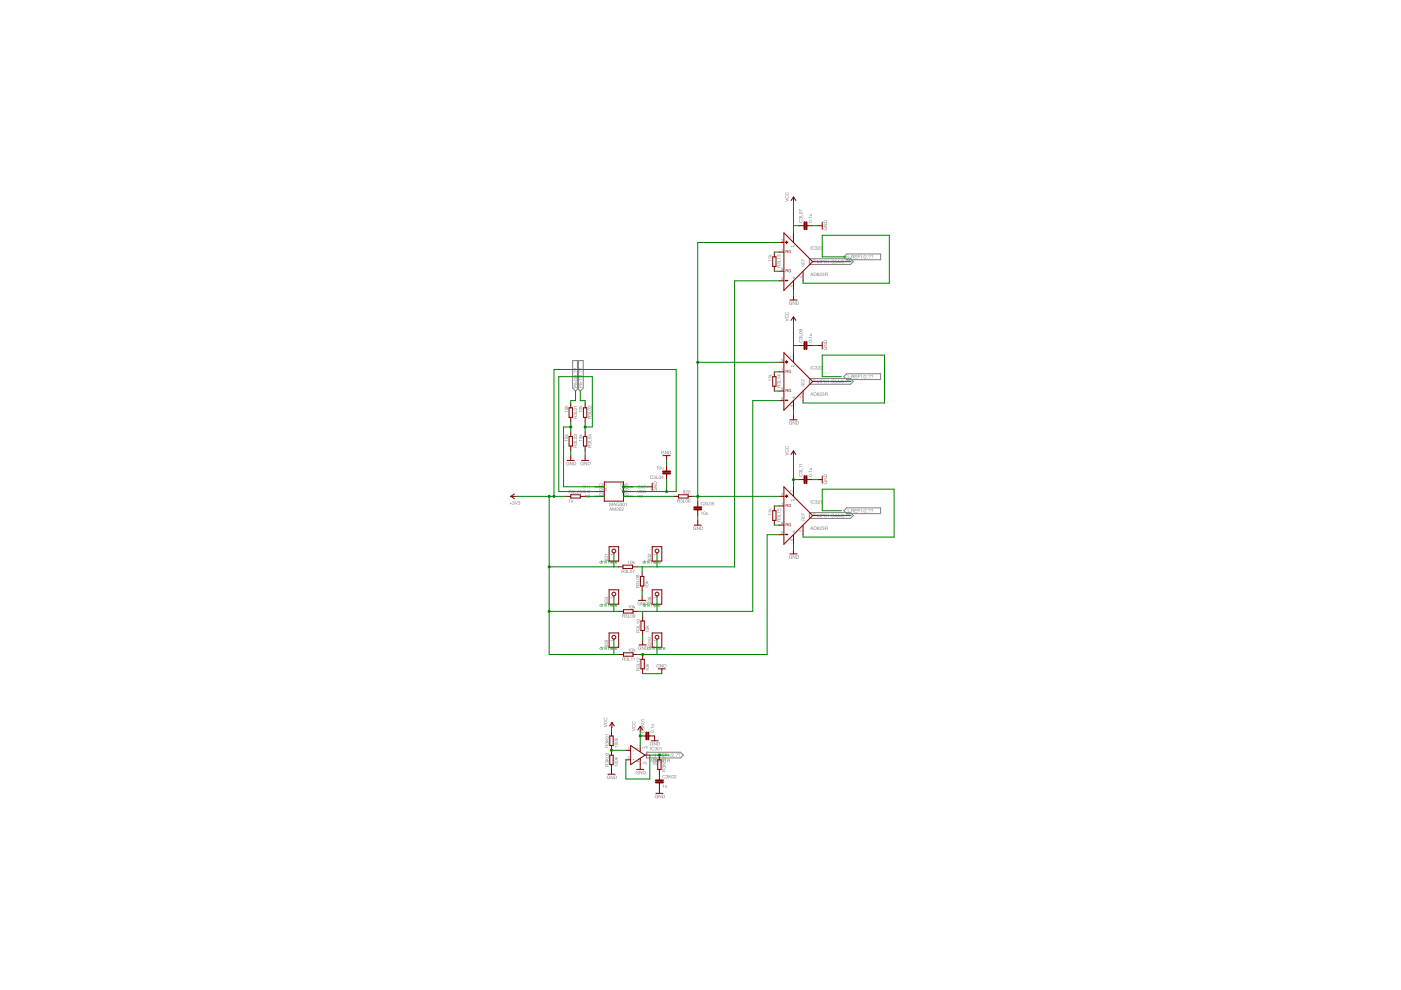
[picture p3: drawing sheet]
<svg xmlns="http://www.w3.org/2000/svg" width="297mm" height="210mm" viewBox="0 0 297 210" stroke-linecap="round" stroke-linejoin="round" font-family="sans-serif">
<g fill="#808080">
<path d="M138.1 161l-.1 .3h.2zM138.1 160.9l.3 .7-.2-.2h-.2l-.2 .2zM138.6 161v.5l.4-.1a.3 .3 0 0 0-.1-.3 .3 .3 0 0 0-.3-.1zM138.5 160.9h.3a.36 .36 0 0 1 .3 .4 .36 .36 0 0 1-.3 .3h-.3zM139.3 161.1a.12 .12 0 0 0 .2 0 .12 .12 0 0 0-.2 0zM139.3 161.4a.15 .15 0 0 0 .3 0 .15 .15 0 0 0-.3 0zM139.3 161a.2 .2 0 0 1 .3-.1 .2 .2 0 0 1-.1 .3 .21 .21 0 0 1 .1 .4 .21 .21 0 0 1-.3 0 .21 .21 0 0 1 0-.4zM139.8 160.9h.4l-.3 .1v.2a.24 .24 0 0 1 .3 .1 .24 .24 0 0 1-.2 .4 .24 .24 0 0 1-.3-.3l.1 .1a.18 .18 0 0 0 .3-.1 .18 .18 0 0 0-.1-.2 .18 .18 0 0 0-.2 .1zM140.6 161.1l-.2 .3h.2zM140.6 160.9l.2 .5-.1 .2-.1-.2h-.3zM140.9 161.1l.3-.2v.7l-.1-.5zM141.5 161v.2h.4v-.2zM141.5 160.9h.3a.2 .2 0 0 1 .2 .1 .2 .2 0 0 1-.1 .3l.1 .3-.2-.3h-.3v.3z" fill-rule="evenodd"/>
<path d="M134.2 159l.2 .2-.1 .2-.3-.2z" fill-rule="evenodd"/>
<path d="M134.1 161h.2z" fill-rule="evenodd"/>
<path d="M136.2 158.3l.2 .2-.1 .2-.2-.2zM136.5 158.2l.2 .4 .2-.4-.2 .5zM137 158.2h.3v.1h-.3l.3 .1a.19 .19 0 0 1-.1 .3 .19 .19 0 0 1-.2-.2h.3l-.3-.1z" fill-rule="evenodd"/>
<path d="M136.1 161.8l.1 .1zM136.3 161.5l.2 .4 .2-.4-.2 .5zM136.8 161.6l.3-.1 .1 .2h-.3l.2 .1a.19 .19 0 0 1-.1 .3 .19 .19 0 0 1-.2-.2h.3l-.3-.2z" fill-rule="evenodd"/>
<path d="M134 154.4l.7 .3-.7 .3 .6-.3zM134.1 153.8l.1-.1a.28 .28 0 0 0-.1 .4 .28 .28 0 0 0 .5 0 .28 .28 0 0 0-.1-.4 .32 .32 0 0 1 .2 .3 .32 .32 0 0 1-.3 .3l-.4-.2zM134.1 153h.1a.28 .28 0 0 0-.1 .4 .28 .28 0 0 0 .5 0 .28 .28 0 0 0-.1-.4 .32 .32 0 0 1 .2 .3 .32 .32 0 0 1-.3 .3l-.4-.2z" fill-rule="evenodd"/>
<path d="M130.3 158.2l.7 .1h-.5l-.1 .2zM130.3 157.6a.33 .33 0 0 1 .4-.1 .33 .33 0 0 1 .2 .4l-.5 .1zM130.4 157.7a.24 .24 0 0 0 .2 .2 .24 .24 0 0 0 .2-.3zM130.3 157.1a.33 .33 0 0 1 .4-.1 .33 .33 0 0 1 .2 .4h-.5zM130.4 157.1a.24 .24 0 0 0 .2 .2 .24 .24 0 0 0 .2-.2zM130.4 156.4l.2 .2 .4-.2-.3 .3 .3 .1h-.7h.4z" fill-rule="evenodd"/>
<path d="M130.3 162.3l.7 .1h-.5l-.1 .1zM130.3 161.7a.33 .33 0 0 1 .4-.1 .33 .33 0 0 1 .2 .4h-.5zM130.4 161.7a.24 .24 0 0 0 .2 .3 .24 .24 0 0 0 .2-.3zM130.3 161.1a.33 .33 0 0 1 .4-.1 .33 .33 0 0 1 .2 .4l-.5 .1zM130.4 161.2a.24 .24 0 0 0 .2 .2 .24 .24 0 0 0 .2-.2zM130.4 160.5l.2 .2 .4-.2-.3 .3 .3 .1h-.7l.4-.1z" fill-rule="evenodd"/>
<path d="M128 153.6l.7 .3-.7 .3 .6-.3zM128.1 153l.1-.1a.28 .28 0 0 0-.1 .4 .28 .28 0 0 0 .5 0 .28 .28 0 0 0-.1-.4 .32 .32 0 0 1 .2 .3 .32 .32 0 0 1-.3 .3l-.4-.2zM128.1 152.2h.1a.28 .28 0 0 0-.1 .4 .28 .28 0 0 0 .5 0 .28 .28 0 0 0-.1-.5 .32 .32 0 0 1 .2 .4 .32 .32 0 0 1-.3 .3l-.4-.2z" fill-rule="evenodd"/>
<path d="M128.8 164.5h.3l.2 .2a.27 .27 0 0 0-.4-.2 .27 .27 0 0 0-.1 .4 .27 .27 0 0 0 .4 .1l-.2-.2h.3v.4l-.1-.1a.36 .36 0 0 1-.5 0 .36 .36 0 0 1 .1-.6zM129.5 164.5l.5 .5v-.5v.7l-.4-.6-.1 .6zM130.3 164.5v.6l.4-.1a.3 .3 0 0 0-.1-.4 .3 .3 0 0 0-.3-.1zM130.2 164.5h.3a.36 .36 0 0 1 .3 .3 .36 .36 0 0 1-.3 .4h-.3z" fill-rule="evenodd"/>
<path d="M134.9 163.5l.3-.1 .2 .3a.27 .27 0 0 0-.4-.2 .27 .27 0 0 0-.1 .4 .27 .27 0 0 0 .4 .1l-.2-.2h.3v.4l-.1-.1a.36 .36 0 0 1-.5-.1 .36 .36 0 0 1 .1-.5zM135.6 163.4l.4 .6 .1-.6v.8l-.4-.6-.1 .6zM136.4 163.5v.6l.4-.2a.3 .3 0 0 0-.1-.3 .3 .3 0 0 0-.3-.1zM136.3 163.4h.3a.36 .36 0 0 1 .3 .4 .36 .36 0 0 1-.3 .4h-.3z" fill-rule="evenodd"/>
<path d="M140.5 166.5l.3-.1v.7l-.1-.5zM141 166.5l.4 .1 .1 .5-.2-.5-.3 .5z" fill-rule="evenodd"/>
<path d="M138.6 161.8h.2l.3 .3 .1-.4v.5l-.5-.4-.1 .2 .2 .2h-.2zM138.5 161.3a.33 .33 0 0 1 .5-.1 .33 .33 0 0 1 .1 .4h-.4zM138.6 161.4a.24 .24 0 0 0 .3 .2 .24 .24 0 0 0 .2-.3zM138.5 160.8a.33 .33 0 0 1 .5-.2 .33 .33 0 0 1 .1 .5h-.4zM138.6 160.8a.24 .24 0 0 0 .3 .2 .24 .24 0 0 0 .2-.2z" fill-rule="evenodd"/>
<path d="M138.9 168.6l.4-.1 .2 .2a.27 .27 0 0 0-.4-.1 .27 .27 0 0 0-.1 .4 .27 .27 0 0 0 .4 0l-.2-.1h.3v.3l-.1-.1a.36 .36 0 0 1-.5 0 .36 .36 0 0 1 0-.5zM139.6 168.5l.5 .6 .1-.6v.7l-.5-.5-.1 .5zM140.5 168.6v.6l.3-.2a.3 .3 0 0 0 0-.3 .3 .3 0 0 0-.3-.1zM140.4 168.5h.2a.36 .36 0 0 1 .3 .4 .36 .36 0 0 1-.3 .3h-.2z" fill-rule="evenodd"/>
<path d="M138 155a.33 .33 0 0 1 .4-.1 .33 .33 0 0 1 .1 .4l-.4 .1zM138 155.1a.24 .24 0 0 0 .3 .2 .24 .24 0 0 0 .2-.3zM138.5 154.7l.1 .1zM137.9 154.2l.7 .1h-.5v.2zM138.1 153.6h.5v.3l-.5 .1 .5-.2z" fill-rule="evenodd"/>
<path d="M137.9 157.4l.3-.1 .3 .3a.27 .27 0 0 0-.4-.2 .27 .27 0 0 0-.1 .4 .27 .27 0 0 0 .4 .1l-.2-.2h.3v.4l-.1-.1a.36 .36 0 0 1-.5 0 .36 .36 0 0 1 0-.6zM138.6 157.3l.5 .6 .1-.6v.8l-.5-.6-.1 .6zM139.4 157.4v.6l.4-.2a.3 .3 0 0 0 0-.3 .3 .3 0 0 0-.4-.1zM139.3 157.3h.3a.36 .36 0 0 1 .3 .4 .36 .36 0 0 1-.3 .4h-.3z" fill-rule="evenodd"/>
<path d="M136.9 142l.7 .1h-.5l-.1 .1zM136.9 141.4a.33 .33 0 0 1 .4-.1 .33 .33 0 0 1 .2 .4h-.5zM137 141.4a.24 .24 0 0 0 .2 .2 .24 .24 0 0 0 .2-.2zM137 140.7l.2 .2 .4-.2-.3 .3 .3 .2h-.7l.4-.1z" fill-rule="evenodd"/>
<path d="M133.2 137.6l.3-.1v.7l-.1-.5zM133.8 137.5a.3 .3 0 0 1 .4 .3 .3 .3 0 0 1-.5 .3zM133.9 137.6a.26 .26 0 0 0-.1 .3 .26 .26 0 0 0 .2 .1l.1-.4zM134.3 137.5l.1 .4 .3-.3-.2 .2 .2 .4-.3-.3-.1 .3z" fill-rule="evenodd"/>
<path d="M162.9 109l.7 .1h-.5l-.1 .1zM162.9 108.5l.7 .1h-.5l-.1 .1zM163.1 107.8l.1 .2 .4-.2-.3 .3 .3 .1h-.7l.4-.1z" fill-rule="evenodd"/>
<path d="M122.8 87.2l.7 .1h-.5l-.1 .2zM122.8 86.6a.33 .33 0 0 1 .4-.1 .33 .33 0 0 1 .2 .4h-.5zM122.9 86.7a.24 .24 0 0 0 .2 .2 .24 .24 0 0 0 .2-.3zM122.9 86l.2 .2 .4-.2-.3 .2 .3 .2h-.8l.5-.1z" fill-rule="evenodd"/>
<path d="M122.8 93.3l.7 .1h-.5l-.1 .2zM122.8 92.6l.1 .3 .2 .1a.24 .24 0 0 1 .1-.4 .24 .24 0 0 1 .3 .2 .24 .24 0 0 1-.2 .3v-.1a.18 .18 0 0 0 0-.3 .18 .18 0 0 0-.3 .1 .18 .18 0 0 0 .1 .2h-.3zM122.9 92.1l.2 .2 .4-.2-.3 .2 .3 .2h-.8l.5-.1z" fill-rule="evenodd"/>
<path d="M119.7 87.2l.7 .1h-.5v.2zM119.7 86.6a.33 .33 0 0 1 .5-.1 .33 .33 0 0 1 .1 .4h-.4zM119.8 86.7a.24 .24 0 0 0 .3 .2 .24 .24 0 0 0 .2-.3zM119.9 86l.2 .2 .3-.2-.2 .2 .2 .2h-.7l.4-.1z" fill-rule="evenodd"/>
<path d="M119.7 93.3l.7 .1h-.5v.2zM119.7 92.6l.1 .3 .2 .1a.24 .24 0 0 1 .1-.4 .24 .24 0 0 1 .3 .2 .24 .24 0 0 1-.2 .3l.1-.1a.18 .18 0 0 0-.1-.3 .18 .18 0 0 0-.2 .1 .18 .18 0 0 0 .1 .2h-.4zM119.9 92.1l.2 .2 .3-.2-.2 .2 .2 .2h-.7l.4-.1z" fill-rule="evenodd"/>
<path d="M144.9 104.1a.12 .12 0 0 0 .2 0 .12 .12 0 0 0-.2 0zM144.9 104.5a.15 .15 0 0 0 .3 0 .15 .15 0 0 0-.3 0zM144.9 104a.2 .2 0 0 1 .3 0 .2 .2 0 0 1-.1 .3 .21 .21 0 0 1 .1 .3 .21 .21 0 0 1-.3 0 .21 .21 0 0 1 0-.3zM145.4 104.1a.26 .26 0 0 1 .4 .1 .26 .26 0 0 1-.3 .3l-.1 .1h.4h-.5l.4-.4-.1-.2-.2 .2zM146 104a.3 .3 0 0 1 .4 .3 .3 .3 0 0 1-.5 .3zM146.1 104a.26 .26 0 0 0-.1 .4 .26 .26 0 0 0 .2 .1v-.4z" fill-rule="evenodd"/>
<path d="M167.4 117.8l.3-.1 .2 .3a.27 .27 0 0 0-.4-.2 .27 .27 0 0 0-.1 .4 .27 .27 0 0 0 .4 .1l-.2-.2h.3v.4l-.1-.1a.36 .36 0 0 1-.5-.1 .36 .36 0 0 1 .1-.5zM168.1 117.7l.4 .6 .1-.6v.8l-.4-.6-.1 .6zM168.9 117.8v.6l.4-.2a.3 .3 0 0 0-.1-.3 .3 .3 0 0 0-.3-.1zM168.8 117.7h.3a.36 .36 0 0 1 .3 .4 .36 .36 0 0 1-.3 .4h-.3z" fill-rule="evenodd"/>
<path d="M139.3 140.9l.3-.1 .2 .2a.27 .27 0 0 0-.4-.1 .27 .27 0 0 0-.1 .3 .27 .27 0 0 0 .4 .1l-.2-.2h.3v.4l-.1-.1a.36 .36 0 0 1-.5 0 .36 .36 0 0 1 .1-.5zM140 140.8l.4 .6 .1-.6v.7l-.4-.6-.1 .6zM140.8 140.9v.5l.4-.1a.3 .3 0 0 0-.1-.3 .3 .3 0 0 0-.3-.1zM140.7 140.8h.3a.36 .36 0 0 1 .3 .4 .36 .36 0 0 1-.3 .3h-.3z" fill-rule="evenodd"/>
<path d="M174.7 102.1l.1-.1a.27 .27 0 0 0-.1 .4 .27 .27 0 0 0 .4 .1 .27 .27 0 0 0 .1-.4l-.2 .2v-.3h.3v.1a.36 .36 0 0 1-.1 .5 .36 .36 0 0 1-.5 0 .36 .36 0 0 1 0-.5zM174.6 101.3h.7l-.5 .5 .5 .1h-.7l.6-.5zM174.8 100.7l-.1 .3h.6l-.1-.3zM174.7 100.6l.6 .1v.4h-.7z" fill-rule="evenodd"/>
<path d="M138.7 103.6l.1-.1a.27 .27 0 0 0-.2 .4 .27 .27 0 0 0 .4 .1 .27 .27 0 0 0 .1-.4l-.2 .2v-.3h.4l-.1 .1a.36 .36 0 0 1 0 .5 .36 .36 0 0 1-.5 0 .36 .36 0 0 1 0-.5zM138.6 102.8h.7l-.6 .5 .6 .1h-.7l.6-.5zM138.7 102.2v.4h.5l-.1-.4zM138.7 102.1l.6 .1v.5h-.7z" fill-rule="evenodd"/>
<path d="M123.2 98l.3-.1 .2 .2a.27 .27 0 0 0-.3-.1 .27 .27 0 0 0-.2 .4 .27 .27 0 0 0 .4 .1l-.2-.2h.3v.3a.36 .36 0 0 1-.6-.1 .36 .36 0 0 1 .1-.5zM123.9 97.9l.5 .6 .1-.6v.7l-.5-.5-.1 .5zM124.7 98v.6l.4-.2a.3 .3 0 0 0-.1-.3 .3 .3 0 0 0-.3-.1zM124.6 97.9h.3a.36 .36 0 0 1 .3 .4 .36 .36 0 0 1-.3 .3h-.3z" fill-rule="evenodd"/>
<path d="M120.1 98l.4-.1 .2 .2a.27 .27 0 0 0-.4-.1 .27 .27 0 0 0-.1 .4 .27 .27 0 0 0 .4 .1l-.2-.2h.3v.3h-.1a.36 .36 0 0 1-.5-.1 .36 .36 0 0 1 0-.5zM120.8 97.9l.5 .6 .1-.6v.7l-.5-.5-.1 .5zM121.7 98v.6l.3-.2a.3 .3 0 0 0 0-.3 .3 .3 0 0 0-.3-.1zM121.6 97.9h.3a.36 .36 0 0 1 .3 .4 .36 .36 0 0 1-.3 .3h-.3z" fill-rule="evenodd"/>
<path d="M166.5 96l.7 .3-.7 .3 .6-.3zM166.6 95.4l.1-.1a.28 .28 0 0 0-.1 .4 .28 .28 0 0 0 .5 0 .28 .28 0 0 0-.1-.4 .32 .32 0 0 1 .2 .3 .32 .32 0 0 1-.3 .3l-.4-.2zM166.6 94.6h.1a.28 .28 0 0 0-.1 .4 .28 .28 0 0 0 .5 0 .28 .28 0 0 0-.1-.4 .32 .32 0 0 1 .2 .3 .32 .32 0 0 1-.3 .3l-.4-.2z" fill-rule="evenodd"/>
<path d="M129.5 107.7l-.1 .3h.2zM129.4 107.6l.4 .7-.2-.2h-.3l-.1 .2zM129.9 107.6h.1l.2 .6 .2-.6h.2v.7l-.1-.6-.2 .6-.3-.6-.1 .6zM130.7 107.7l.4-.1-.1 .3a.2 .2 0 0 1 .1 .3 .2 .2 0 0 1-.2 .1 .2 .2 0 0 1-.2-.2l.3 .1-.2-.3 .2-.1-.1-.1-.2 .1zM131.3 107.6a.3 .3 0 0 1 .4 .4 .3 .3 0 0 1-.4 .2zM131.4 107.7a.26 .26 0 0 0-.1 .3 .26 .26 0 0 0 .3 .2v-.4zM131.8 107.7a.26 .26 0 0 1 .4 .1 .26 .26 0 0 1-.3 .3v.1l.3 .1h-.4l.4-.5-.2-.1-.2 .1z" fill-rule="evenodd"/>
<path d="M172.1 111.7l-.1 .4h.2zM172.1 111.6l.3 .8-.1-.3h-.3l-.2 .3zM172.6 111.7v.6l.4-.2a.3 .3 0 0 0 0-.3 .3 .3 0 0 0-.4-.1zM172.5 111.6h.3a.36 .36 0 0 1 .3 .4 .36 .36 0 0 1-.3 .4h-.3zM173.3 111.7h.3l.1 .1h-.3l-.1 .2a.23 .23 0 0 1 .4 .1 .23 .23 0 0 1-.2 .3 .23 .23 0 0 1-.3-.2zM173.3 112.1a.15 .15 0 0 0 .3 0 .15 .15 0 0 0-.3 0zM173.8 111.8a.26 .26 0 0 1 .4 .1 .26 .26 0 0 1-.3 .3v.1l.3 .1h-.4l.3-.5-.1-.2-.2 .2zM174.4 111.8l.3-.1v.3a.2 .2 0 0 1 .1 .2 .2 .2 0 0 1-.3 .2 .2 .2 0 0 1-.1-.3l.3 .2-.2-.3 .2-.2-.2-.1-.2 .2zM175 111.7v.3l.4-.1-.1-.2zM174.9 111.6h.4a.2 .2 0 0 1 .2 .2 .2 .2 0 0 1-.1 .2l.1 .4-.3-.3h-.2l-.1 .3z" fill-rule="evenodd"/>
<path d="M139.2 99l.2-.2v.7l-.1-.5zM139.8 98.9a.3 .3 0 0 1 .3 .3 .3 .3 0 0 1-.4 .2zM139.8 98.9a.26 .26 0 0 0-.1 .3 .26 .26 0 0 0 .3 .2v-.4zM140.2 99l.2 .5 .3-.5v.5h-.4z" fill-rule="evenodd"/>
<path d="M171.5 100.7a.33 .33 0 0 1 .4-.1 .33 .33 0 0 1 .2 .4h-.5zM171.5 100.7a.24 .24 0 0 0 .3 .3 .24 .24 0 0 0 .2-.3zM172 100.3l.1 .1zM171.5 99.9l.6 .1h-.4l-.1 .2zM171.6 99.2h.5v.4h-.5l.5-.1z" fill-rule="evenodd"/>
<path d="M148.6 108.6l.3-.1v.7l-.1-.5zM149.2 108.5a.3 .3 0 0 1 .4 .3 .3 .3 0 0 1-.4 .3zM149.3 108.6a.26 .26 0 0 0-.1 .3 .26 .26 0 0 0 .3 .1v-.4zM149.7 108.6l.2 .5 .2-.5v.6l-.4-.1z" fill-rule="evenodd"/>
<path d="M140.3 95.7l.3-.1 .2 .2a.27 .27 0 0 0-.3-.1 .27 .27 0 0 0-.2 .3 .27 .27 0 0 0 .4 .1l-.2-.2h.3v.4v-.1a.36 .36 0 0 1-.6 0 .36 .36 0 0 1 .1-.5zM141 95.6l.5 .6 .1-.6v.7l-.5-.6-.1 .6zM141.8 95.7v.5l.4-.1a.3 .3 0 0 0-.1-.3 .3 .3 0 0 0-.3-.1zM141.7 95.6h.3a.36 .36 0 0 1 .3 .4 .36 .36 0 0 1-.3 .3h-.3z" fill-rule="evenodd"/>
<path d="M147.1 111.7l.3-.1 .2 .3a.27 .27 0 0 0-.4-.2 .27 .27 0 0 0-.1 .4 .27 .27 0 0 0 .4 .1l-.2-.2h.3v.4l-.1-.1a.36 .36 0 0 1-.5 0 .36 .36 0 0 1 .1-.6zM147.8 111.6l.4 .6 .1-.6v.8l-.4-.6-.1 .6zM148.6 111.7v.6l.3-.2a.3 .3 0 0 0 0-.3 .3 .3 0 0 0-.3-.1zM148.5 111.6h.3a.36 .36 0 0 1 .3 .4 .36 .36 0 0 1-.3 .4h-.3z" fill-rule="evenodd"/>
<path d="M162.9 80.5l.7 .1h-.5l-.1 .2zM162.9 80l.7 .1h-.5l-.1 .2zM163.1 79.4l.1 .2 .4-.3-.3 .3 .3 .2h-.7l.4-.1z" fill-rule="evenodd"/>
<path d="M167.4 89.4l.3-.1 .2 .2a.27 .27 0 0 0-.4-.1 .27 .27 0 0 0-.1 .3 .27 .27 0 0 0 .4 .1l-.2-.2h.3v.4l-.1-.1a.36 .36 0 0 1-.5 0 .36 .36 0 0 1 .1-.5zM168.1 89.3l.4 .6 .1-.6v.7l-.4-.6-.1 .6zM168.9 89.4v.5l.4-.1a.3 .3 0 0 0-.1-.3 .3 .3 0 0 0-.3-.1zM168.8 89.3h.3a.36 .36 0 0 1 .3 .4 .36 .36 0 0 1-.3 .3h-.3z" fill-rule="evenodd"/>
<path d="M174.7 73.6h.1a.27 .27 0 0 0-.1 .4 .27 .27 0 0 0 .4 .1 .27 .27 0 0 0 .1-.4l-.2 .2v-.3h.3v.1a.36 .36 0 0 1-.1 .5 .36 .36 0 0 1-.5-.1 .36 .36 0 0 1 0-.5zM174.6 72.9h.7l-.5 .4 .5 .1h-.7l.6-.5zM174.8 72.3l-.1 .3h.6l-.1-.3zM174.7 72.2l.6 .1v.4h-.7z" fill-rule="evenodd"/>
<path d="M166.5 67.5l.7 .4-.7 .3 .6-.4zM166.6 66.9l.1-.1a.28 .28 0 0 0-.1 .5 .28 .28 0 0 0 .5 0 .28 .28 0 0 0-.1-.5 .32 .32 0 0 1 .2 .4 .32 .32 0 0 1-.3 .3l-.4-.2zM166.6 66.2l.1-.1a.28 .28 0 0 0-.1 .5 .28 .28 0 0 0 .5-.1 .28 .28 0 0 0-.1-.4 .32 .32 0 0 1 .2 .4 .32 .32 0 0 1-.3 .3l-.4-.2z" fill-rule="evenodd"/>
<path d="M172.1 83.3l-.1 .3h.2zM172.1 83.2l.3 .7-.1-.2h-.3l-.2 .2zM172.6 83.3v.5l.4-.1a.3 .3 0 0 0 0-.3 .3 .3 0 0 0-.4-.1zM172.5 83.2h.3a.36 .36 0 0 1 .3 .4 .36 .36 0 0 1-.3 .3h-.3zM173.3 83.3l.3-.1 .1 .2-.3-.1-.1 .2a.23 .23 0 0 1 .4 .1 .23 .23 0 0 1-.2 .3 .23 .23 0 0 1-.3-.1zM173.3 83.7a.15 .15 0 0 0 .3 0 .15 .15 0 0 0-.3 0zM173.8 83.3a.26 .26 0 0 1 .4 .1 .26 .26 0 0 1-.3 .3v.1l.3 .1h-.4l.3-.5-.1-.1-.2 .2zM174.4 83.3h.3v.2a.2 .2 0 0 1 .1 .3 .2 .2 0 0 1-.3 .1 .2 .2 0 0 1-.1-.2l.3 .1-.2-.3 .2-.1-.2-.1-.2 .2zM175 83.3v.2h.4l-.1-.2zM174.9 83.2h.4a.2 .2 0 0 1 .2 .1 .2 .2 0 0 1-.1 .3l.1 .3-.3-.3h-.2l-.1 .3z" fill-rule="evenodd"/>
<path d="M171.5 72.3a.33 .33 0 0 1 .4-.2 .33 .33 0 0 1 .2 .5h-.5zM171.5 72.3a.24 .24 0 0 0 .3 .2 .24 .24 0 0 0 .2-.2zM172 71.9l.1 .1zM171.5 71.5l.6 .1h-.4l-.1 .1zM171.6 70.8h.5v.3l-.5 .1 .5-.2z" fill-rule="evenodd"/>
<path d="M162.9 55.1l.7 .1h-.5l-.1 .2zM162.9 54.6l.7 .1h-.5l-.1 .2zM163.1 54l.1 .2 .4-.2-.3 .2 .3 .2h-.7l.4-.1z" fill-rule="evenodd"/>
<path d="M167.4 64l.3-.1 .2 .2a.27 .27 0 0 0-.4-.1 .27 .27 0 0 0-.1 .3 .27 .27 0 0 0 .4 .1l-.2-.2h.3v.4l-.1-.1a.36 .36 0 0 1-.5 0 .36 .36 0 0 1 .1-.5zM168.1 63.9l.4 .6 .1-.6v.7l-.4-.6-.1 .6zM168.9 64v.5l.4-.1a.3 .3 0 0 0-.1-.3 .3 .3 0 0 0-.3-.1zM168.8 63.9h.3a.36 .36 0 0 1 .3 .4 .36 .36 0 0 1-.3 .3h-.3z" fill-rule="evenodd"/>
<path d="M174.7 48.2h.1a.27 .27 0 0 0-.1 .4 .27 .27 0 0 0 .4 .1 .27 .27 0 0 0 .1-.4l-.2 .2v-.3h.3v.1a.36 .36 0 0 1-.1 .5 .36 .36 0 0 1-.5-.1 .36 .36 0 0 1 0-.5zM174.6 47.5h.7l-.5 .4 .5 .1h-.7l.6-.4zM174.8 46.9l-.1 .3h.6l-.1-.3zM174.7 46.8l.6 .1v.4h-.7z" fill-rule="evenodd"/>
<path d="M166.5 42.1l.7 .4-.7 .3 .6-.4zM166.6 41.5h.1a.28 .28 0 0 0-.1 .4 .28 .28 0 0 0 .5 0 .28 .28 0 0 0-.1-.5 .32 .32 0 0 1 .2 .4 .32 .32 0 0 1-.3 .3l-.4-.2zM166.6 40.8l.1-.1a.28 .28 0 0 0-.1 .5 .28 .28 0 0 0 .5-.1 .28 .28 0 0 0-.1-.4 .32 .32 0 0 1 .2 .4 .32 .32 0 0 1-.3 .3l-.4-.2z" fill-rule="evenodd"/>
<path d="M172.1 57.9l-.1 .3h.2zM172.1 57.8l.3 .7-.1-.2h-.3l-.2 .2zM172.6 57.9v.5l.4-.1a.3 .3 0 0 0 0-.3 .3 .3 0 0 0-.4-.1zM172.5 57.8h.3a.36 .36 0 0 1 .3 .4 .36 .36 0 0 1-.3 .3h-.3zM173.3 57.9l.3-.1 .1 .2-.3-.1-.1 .2a.23 .23 0 0 1 .4 .1 .23 .23 0 0 1-.2 .3 .23 .23 0 0 1-.3-.1zM173.3 58.3a.15 .15 0 0 0 .3 0 .15 .15 0 0 0-.3 0zM173.8 57.9a.26 .26 0 0 1 .4 .1 .26 .26 0 0 1-.3 .4l.3 .1h-.4l.3-.5-.1-.1-.2 .2zM174.4 57.9h.3v.3a.2 .2 0 0 1 .1 .2 .2 .2 0 0 1-.3 .1 .2 .2 0 0 1-.1-.2l.3 .1-.2-.3 .2-.1-.2-.1-.2 .2zM175 57.9v.2h.4l-.1-.2zM174.9 57.8h.4a.2 .2 0 0 1 .2 .1 .2 .2 0 0 1-.1 .3l.1 .3-.3-.3h-.2l-.1 .3z" fill-rule="evenodd"/>
<path d="M171.5 46.9a.33 .33 0 0 1 .4-.2 .33 .33 0 0 1 .2 .5h-.5zM171.5 46.9a.24 .24 0 0 0 .3 .2 .24 .24 0 0 0 .2-.2zM172 46.5l.1 .1zM171.5 46.1l.6 .1h-.4l-.1 .1zM171.6 45.4h.5v.3l-.5 .1 .5-.2z" fill-rule="evenodd"/>
<path d="M136.9 133.8l.7 .1h-.5l-.1 .2zM136.9 133.3a.33 .33 0 0 1 .4-.2 .33 .33 0 0 1 .2 .5h-.5zM137 133.3a.24 .24 0 0 0 .2 .2 .24 .24 0 0 0 .2-.2zM137 132.6l.2 .2 .4-.2-.3 .3 .3 .1h-.7l.4-.1z" fill-rule="evenodd"/>
<path d="M133.2 128.5l.3-.2v.7l-.1-.5zM133.8 128.4a.3 .3 0 0 1 .4 .3 .3 .3 0 0 1-.5 .2zM133.9 128.4a.26 .26 0 0 0-.1 .3 .26 .26 0 0 0 .2 .2l.1-.4zM134.3 128.3l.1 .4 .3-.2-.2 .2 .2 .3-.3-.2-.1 .2z" fill-rule="evenodd"/>
<path d="M135.4 137.1l.3-.1 .2 .3a.27 .27 0 0 0-.4-.2 .27 .27 0 0 0-.1 .4 .27 .27 0 0 0 .4 .1l-.2-.2h.3v.3h-.1a.36 .36 0 0 1-.5-.1 .36 .36 0 0 1 .1-.5zM136.1 137l.5 .6v-.6v.7l-.4-.5-.1 .5zM136.9 137.1v.6l.4-.2a.3 .3 0 0 0-.1-.3 .3 .3 0 0 0-.3-.1zM136.8 137h.3a.36 .36 0 0 1 .3 .4 .36 .36 0 0 1-.3 .3h-.3z" fill-rule="evenodd"/>
<path d="M136.8 124.4l.7 .1h-.5l-.1 .2zM136.8 123.8a.33 .33 0 0 1 .4-.1 .33 .33 0 0 1 .2 .4h-.5zM136.9 123.9a.24 .24 0 0 0 .2 .2 .24 .24 0 0 0 .2-.3zM136.9 123.2l.2 .2 .4-.3-.3 .3 .3 .2h-.7l.4-.1z" fill-rule="evenodd"/>
<path d="M133.1 119l.3-.1v.7l-.1-.5zM133.7 118.9a.3 .3 0 0 1 .4 .3 .3 .3 0 0 1-.5 .3zM133.8 119a.26 .26 0 0 0-.1 .3 .26 .26 0 0 0 .2 .2l.1-.5zM134.2 118.9l.1 .4 .3-.2-.2 .2 .2 .3-.3-.3-.1 .3z" fill-rule="evenodd"/>
<path d="M135.3 127.7l.3-.1 .2 .2a.27 .27 0 0 0-.4-.2 .27 .27 0 0 0-.1 .4 .27 .27 0 0 0 .4 .1l-.2-.2h.3v.4l-.1-.1a.36 .36 0 0 1-.5 0 .36 .36 0 0 1 .1-.5zM136 127.6l.5 .6v-.6v.7l-.4-.6-.1 .6zM136.8 127.7v.5l.4-.1a.3 .3 0 0 0-.1-.3 .3 .3 0 0 0-.3-.1zM136.7 127.6h.3a.36 .36 0 0 1 .3 .3 .36 .36 0 0 1-.3 .4h-.3z" fill-rule="evenodd"/>
<path d="M120.6 106l.3-.1v.7l-.1-.5zM121.1 105.9l.1 .4 .3-.3-.2 .2 .3 .4-.3-.3-.2 .3z" fill-rule="evenodd"/>
<path d="M108.3 106.5v.2h.3l-.3 .1v.2v-.2h-.3l.3-.1zM108.7 106.4l.3-.1v.3a.2 .2 0 0 1 .1 .3 .2 .2 0 0 1-.3 .1 .2 .2 0 0 1-.1-.2l.3 .1-.2-.3 .2-.1-.1-.1-.3 .1zM109.2 106.3l.3 .6 .3-.6-.3 .7zM109.9 106.4l.3-.1v.3a.2 .2 0 0 1 .1 .3 .2 .2 0 0 1-.2 .1 .2 .2 0 0 1-.2-.2l.3 .1-.2-.3 .2-.1-.1-.1-.3 .1z" fill-rule="evenodd"/>
<path d="M137.9 158.4l.1 .7zM138.2 158.5l.3-.1 .2 .2a.27 .27 0 0 0-.3-.2 .27 .27 0 0 0-.2 .4 .27 .27 0 0 0 .4 .1l.1-.1a.32 .32 0 0 1-.3 .3 .32 .32 0 0 1-.3-.4zM138.8 158.5l.4-.1v.3a.2 .2 0 0 1 .1 .3 .2 .2 0 0 1-.3 .1 .2 .2 0 0 1-.1-.2l.2 .1-.1-.3 .2-.1-.2-.1-.2 .1zM139.5 158.4a.3 .3 0 0 1 .3 .3 .3 .3 0 0 1-.4 .3zM139.5 158.5a.26 .26 0 0 0-.1 .3 .26 .26 0 0 0 .3 .2v-.5zM140 158.5l.2-.1v.7l-.1-.5z" fill-rule="evenodd"/>
<path d="M133.2 158.4h.3a.32 .32 0 0 1 0 .3 .32 .32 0 0 1-.3 .2l-.1-.1 .2 .1 .2-.1-.2-.1 .1-.3-.3 .1z" fill-rule="evenodd"/>
<path d="M133.2 160.5a.22 .22 0 0 1 .3 .1 .22 .22 0 0 1-.3 .3l.3 .1h-.4l.4-.4-.2-.2-.2 .2z" fill-rule="evenodd"/>
<path d="M137 159.4l.3 .1-.2-.1v.2a.2 .2 0 0 1 .2 .1 .2 .2 0 0 1-.1 .3 .2 .2 0 0 1-.3-.2zM137 159.8a.15 .15 0 0 0 .3 0 .15 .15 0 0 0-.3 0z" fill-rule="evenodd"/>
<path d="M135.1 161.4l.3 .2v-.2zM135 161.4l.5-.1 .1 .1h-.1l-.1 .3z" fill-rule="evenodd"/>
<path d="M135 158.5l.6 .3-.5-.2-.1 .3z" fill-rule="evenodd"/>
<path d="M128.5 158l-.1 .4h.3l-.1-.3zM128.4 157.9h.6l-.3 .3v.2l.3 .1h-.7zM128.4 157.4l.3 .1a.2 .2 0 0 1 .2-.1 .2 .2 0 0 1 .1 .2 .2 .2 0 0 1-.2 .1h.2l-.1-.3-.2 .2-.2-.1 .1 .3-.2-.1zM128.3 156.6l.3 .3 .4-.3-.3 .4 .3 .2h-.7l.4-.1zM128.4 156.3a.33 .33 0 0 1 .4-.2 .33 .33 0 0 1 .2 .5h-.5zM128.4 156.3a.24 .24 0 0 0 .3 .2 .24 .24 0 0 0 .2-.2zM128.4 155.7l.6 .1h-.4l-.1 .2z" fill-rule="evenodd"/>
<path d="M128.5 162.1l-.1 .3h.3l-.1-.3zM128.4 162h.6l-.3 .2v.2l.3 .1h-.7zM128.4 161.5h.3a.2 .2 0 0 1 .2-.1 .2 .2 0 0 1 .1 .2 .2 .2 0 0 1-.2 .2l.2-.1-.1-.2-.2 .2-.2-.1 .1 .3-.2-.1zM128.3 160.7l.3 .3 .4-.3-.3 .4 .3 .2h-.7l.4-.1zM128.4 160.3a.33 .33 0 0 1 .4-.1 .33 .33 0 0 1 .2 .4h-.5zM128.4 160.4a.24 .24 0 0 0 .3 .2 .24 .24 0 0 0 .2-.3zM128.4 159.7l.2-.1 .4 .4v-.4v.5l-.4-.4-.2 .2 .2 .2h-.2z" fill-rule="evenodd"/>
<path d="M140.5 164.4l.4-.1 .2 .2a.27 .27 0 0 0-.4-.1 .27 .27 0 0 0-.1 .3 .27 .27 0 0 0 .4 .1h.1a.32 .32 0 0 1-.4 .2 .32 .32 0 0 1-.2-.3zM141.2 164.4h.4l-.1 .3a.2 .2 0 0 1 .1 .2 .2 .2 0 0 1-.2 .1 .2 .2 0 0 1-.2-.2l.3 .1-.2-.3 .2-.1-.1-.1-.2 .2zM141.8 164.3l.1 .4 .4-.4-.3 .3 .3 .4-.3-.3-.2 .3zM142.5 164.4a.3 .3 0 0 1 .4 .3 .3 .3 0 0 1-.5 .2zM142.6 164.4a.26 .26 0 0 0-.2 .3 .26 .26 0 0 0 .3 .2v-.4zM143 164.4a.26 .26 0 0 1 .4 .1 .26 .26 0 0 1-.3 .3l-.1 .1 .4 .1h-.5l.4-.5-.1-.1-.3 .2z" fill-rule="evenodd"/>
<path d="M140.5 163.1v.4h.2v-.4zM140.5 163h.6l-.3 .2v.3l.3 .1h-.7zM140.5 162.5h.3a.2 .2 0 0 1 .2-.1 .2 .2 0 0 1 .1 .3 .2 .2 0 0 1-.2 .1l.1-.1v-.2l-.2 .2-.3-.1 .2 .3-.3-.1zM140.4 161.7l.3 .3 .4-.3-.3 .4 .3 .2h-.7l.4-.1zM140.5 161.3a.33 .33 0 0 1 .4-.1 .33 .33 0 0 1 .1 .4l-.4 .1zM140.5 161.4a.24 .24 0 0 0 .3 .2 .24 .24 0 0 0 .2-.3zM140.5 160.7l.3 .1a.2 .2 0 0 1 .2-.1 .2 .2 0 0 1 .1 .2 .2 .2 0 0 1-.2 .1h.1v-.2l-.2 .1-.3-.1 .2 .3-.3-.1z" fill-rule="evenodd"/>
<path d="M135.9 154.8h.2a.28 .28 0 0 0-.1 .4 .28 .28 0 0 0 .5 0 .28 .28 0 0 0-.2-.5 .32 .32 0 0 1 .3 .4 .32 .32 0 0 1-.4 .3l-.3-.2zM136 154.3h.2a.2 .2 0 0 1 .3-.1 .2 .2 0 0 1 .1 .2 .2 .2 0 0 1-.2 .2l.1-.1v-.2l-.2 .2-.3-.2 .1 .4-.2-.1zM135.9 153.5l.3 .3 .4-.3-.4 .4 .4 .2h-.7l.3-.1zM135.9 153.1a.33 .33 0 0 1 .5-.1 .33 .33 0 0 1 .1 .4h-.4zM136 153.1a.24 .24 0 0 0 .3 .3 .24 .24 0 0 0 .2-.3zM135.9 152.6l.7 .1h-.5l-.1 .1z" fill-rule="evenodd"/>
<path d="M135.1 141.8l-.1 .3h.3l-.1-.3zM135 141.7l.6-.1-.3 .3v.2l.3 .1h-.7zM135 141.2h.3a.2 .2 0 0 1 .2-.1 .2 .2 0 0 1 .2 .2 .2 .2 0 0 1-.3 .2l.2-.1-.1-.2-.2 .2-.2-.2 .1 .4-.2-.1zM134.9 140.9h.7v-.4v.5zM135 140.1l.6 .1h-.4l-.1 .2zM135 139.5l.2-.1 .4 .4v-.4v.5l-.4-.4-.2 .2 .2 .2h-.1z" fill-rule="evenodd"/>
<path d="M132.1 139.5v.2l.3-.1v-.1zM132 139.4h.3a.2 .2 0 0 1 .2 .1 .2 .2 0 0 1-.1 .2l.1 .4-.2-.3h-.2l-.1 .3zM132.7 139.5l.3-.1v.3a.2 .2 0 0 1 .1 .3 .2 .2 0 0 1-.2 .1 .2 .2 0 0 1-.2-.2l.3 .1-.2-.3 .2-.1-.1-.1-.3 .1zM133.2 139.4l.1 .6 .4 .1h-.5zM133.8 139.5l.2-.1v.7l-.1-.5zM134.3 139.5l.2-.1v.7l-.1-.5z" fill-rule="evenodd"/>
<path d="M164.9 110.2v.3h.2v-.3zM164.9 110.1l.6-.1-.3 .3v.2l.3 .1h-.7zM164.8 109.6h.3a.2 .2 0 0 1 .3-.1 .2 .2 0 0 1 .1 .2 .2 .2 0 0 1-.2 .2l.1-.1v-.2l-.2 .2-.3-.2 .1 .3-.2-.1zM164.8 109.3h.6l.1-.4v.5zM164.8 108.5l.7 .1h-.5l-.1 .2zM164.8 107.9l.1 .3h.2a.24 .24 0 0 1 .1-.4 .24 .24 0 0 1 .3 .2 .24 .24 0 0 1-.2 .3l.1-.1a.18 .18 0 0 0-.1-.3 .18 .18 0 0 0-.2 .1 .18 .18 0 0 0 .1 .3l-.4-.1z" fill-rule="evenodd"/>
<path d="M124.8 88.3l-.1 .4h.3v-.3zM124.8 88.2h.6l-.3 .3v.2l.3 .1h-.7zM124.7 87.7l.3 .1a.2 .2 0 0 1 .3-.1 .2 .2 0 0 1 .1 .2 .2 .2 0 0 1-.2 .1h.1l-.1-.3-.1 .2-.3-.1 .1 .3-.2-.1zM124.7 87.4h.6l.1-.3v.4zM124.7 86.7a.33 .33 0 0 1 .4-.2 .33 .33 0 0 1 .2 .5h-.5zM124.8 86.7a.24 .24 0 0 0 .2 .2 .24 .24 0 0 0 .3-.2zM124.7 86h.3l.3 .4 .1-.4v.5l-.5-.4-.1 .1 .1 .2h-.1z" fill-rule="evenodd"/>
<path d="M124.8 94.4l-.1 .4h.3v-.4zM124.8 94.3h.6l-.3 .3v.2l.3 .1h-.7zM124.7 93.8l.3 .1a.2 .2 0 0 1 .3-.2 .2 .2 0 0 1 .1 .3 .2 .2 0 0 1-.2 .1h.1l-.1-.3-.1 .2-.3-.1 .1 .3-.2-.1zM124.7 93.5h.6l.1-.3v.4zM124.7 92.8a.33 .33 0 0 1 .4-.2 .33 .33 0 0 1 .2 .5h-.5zM124.8 92.8a.24 .24 0 0 0 .2 .2 .24 .24 0 0 0 .3-.2zM124.8 92.3l.3 .2v-.2zM124.7 92.2l.5-.1 .2 .2h-.2l-.1 .3z" fill-rule="evenodd"/>
<path d="M121.8 88.3l-.1 .4h.2v-.3zM121.7 88.2h.6l-.3 .3v.2l.3 .1h-.7zM121.7 87.7l.3 .1a.2 .2 0 0 1 .2-.1 .2 .2 0 0 1 .1 .2 .2 .2 0 0 1-.2 .1h.2l-.1-.3-.2 .2-.3-.1 .2 .3-.2-.1zM121.6 87.4h.6l.1-.3v.4zM121.7 86.7a.33 .33 0 0 1 .4-.2 .33 .33 0 0 1 .1 .5h-.4zM121.7 86.7a.24 .24 0 0 0 .3 .2 .24 .24 0 0 0 .2-.2zM121.6 86.1l.7 .1h-.5v.2z" fill-rule="evenodd"/>
<path d="M121.8 94.4l-.1 .4h.2v-.4zM121.7 94.3h.6l-.3 .3v.2l.3 .1h-.7zM121.7 93.8l.3 .1a.2 .2 0 0 1 .2-.2 .2 .2 0 0 1 .1 .3 .2 .2 0 0 1-.2 .1h.2l-.1-.3-.2 .2-.3-.1 .2 .3-.2-.1zM121.6 93.5h.6l.1-.3v.4zM121.7 92.8a.33 .33 0 0 1 .4-.2 .33 .33 0 0 1 .1 .5h-.4zM121.7 92.8a.24 .24 0 0 0 .3 .2 .24 .24 0 0 0 .2-.2zM121.7 92.2h.3a.2 .2 0 0 1 .2-.1 .2 .2 0 0 1 .1 .2 .2 .2 0 0 1-.2 .2l.2-.1-.1-.2-.2 .2-.3-.2 .2 .3-.2-.1z" fill-rule="evenodd"/>
<path d="M143.7 105.9v.3l.3-.1v-.1zM143.6 105.9h.3a.2 .2 0 0 1 .2 .1 .2 .2 0 0 1-.1 .2l.2 .4-.3-.3h-.2l-.1 .3zM144.3 106l.3-.1v.3a.2 .2 0 0 1 .1 .2 .2 .2 0 0 1-.2 .2 .2 .2 0 0 1-.2-.2l.3 .1-.2-.3 .2-.1-.1-.2-.3 .2zM144.8 105.9l.1 .6 .4 .1h-.5zM145.4 105.9a.3 .3 0 0 1 .4 .3 .3 .3 0 0 1-.4 .3zM145.5 106a.26 .26 0 0 0-.1 .3 .26 .26 0 0 0 .3 .1v-.4zM146 105.9h.2l.2 .2-.3-.1-.1 .2a.23 .23 0 0 1 .4 .1 .23 .23 0 0 1-.2 .3 .23 .23 0 0 1-.3-.2zM146 106.3a.15 .15 0 0 0 .3 0 .15 .15 0 0 0-.3 0z" fill-rule="evenodd"/>
<path d="M129.2 106.6h.1l.3 .6 .2-.6h.1v.7l-.1-.6-.2 .6-.3-.6-.1 .6zM130.3 106.7l-.1 .3h.2zM130.2 106.6l.4 .7-.2-.2h-.2l-.2 .2zM130.8 106.6h.3l.2 .2a.27 .27 0 0 0-.4-.2 .27 .27 0 0 0-.1 .4 .27 .27 0 0 0 .4 .1l-.2-.2h.3v.4l-.1-.1a.36 .36 0 0 1-.5 0 .36 .36 0 0 1 .1-.6zM131.5 106.7l.3-.1v.3a.2 .2 0 0 1 .1 .3 .2 .2 0 0 1-.2 .1 .2 .2 0 0 1-.2-.2l.3 .1-.2-.3 .2-.1-.1-.1-.3 .1zM132.1 106.6a.3 .3 0 0 1 .4 .3 .3 .3 0 0 1-.5 .3zM132.2 106.7a.26 .26 0 0 0-.1 .3 .26 .26 0 0 0 .2 .2v-.5zM132.6 106.7l.3-.1v.7l-.1-.5z" fill-rule="evenodd"/>
<path d="M135.3 103l.3-.1 .1 .2a.23 .23 0 0 0-.3-.1 .23 .23 0 0 0-.1 .3 .23 .23 0 0 0 .4 .1l-.2-.2h.2v.3v-.1a.31 .31 0 0 1-.5 0 .31 .31 0 0 1 .1-.4zM135.9 102.9l.4 .5 .1-.5v.6l-.4-.5-.1 .5zM136.6 103v.5l.3-.2a.25 .25 0 0 0 0-.2 .25 .25 0 0 0-.3-.1zM136.5 102.9h.2a.31 .31 0 0 1 .3 .3 .31 .31 0 0 1-.3 .3h-.2z" fill-rule="evenodd"/>
<path d="M131.5 102.5h.3l.2 .2a.23 .23 0 0 0-.3-.2 .23 .23 0 0 0-.1 .3 .23 .23 0 0 0 .3 .1l-.2-.2h.3v.4l-.1-.1a.31 .31 0 0 1-.4 0 .31 .31 0 0 1 0-.5zM132.1 102.5l.4 .5 .1-.5v.6l-.4-.5-.1 .5zM132.8 102.5v.5l.3-.1a.25 .25 0 0 0 0-.3 .25 .25 0 0 0-.3-.1zM132.7 102.5h.3a.31 .31 0 0 1 .2 .3 .31 .31 0 0 1-.2 .3h-.3z" fill-rule="evenodd"/>
<path d="M135.2 103.9l.2 .5 .3-.5-.2 .6zM135.9 104v.5l.3-.1a.25 .25 0 0 0-.1-.3 .25 .25 0 0 0-.2-.1zM135.8 103.9h.2a.31 .31 0 0 1 .3 .3 .31 .31 0 0 1-.3 .3h-.2zM136.5 104v.5l.3-.1a.25 .25 0 0 0 0-.3 .25 .25 0 0 0-.3-.1zM136.4 103.9h.2a.31 .31 0 0 1 .3 .3 .31 .31 0 0 1-.3 .3h-.2z" fill-rule="evenodd"/>
<path d="M131.5 103.5l.3 .5 .3-.5-.3 .6zM132.2 103.6v.4l.3-.1a.25 .25 0 0 0 0-.3 .25 .25 0 0 0-.3 0zM132.1 103.5h.3a.31 .31 0 0 1 .2 .3 .31 .31 0 0 1-.2 .3h-.3zM132.8 103.6v.4l.3-.1a.25 .25 0 0 0 0-.3 .25 .25 0 0 0-.3 0zM132.7 103.5h.3a.31 .31 0 0 1 .2 .3 .31 .31 0 0 1-.2 .3h-.3z" fill-rule="evenodd"/>
<path d="M135.2 104.9l.2 .6 .3-.6-.2 .7zM135.7 105.3a.35 .35 0 0 1 .7 0 .35 .35 0 0 1-.7 0zM135.8 105.2a.25 .25 0 0 0 .5 0 .25 .25 0 0 0-.5 0z" fill-rule="evenodd"/>
<path d="M132.1 104.5l.2 .5 .3-.5-.2 .6zM132.7 104.8a.31 .31 0 0 1 .6 0 .31 .31 0 0 1-.6 0zM132.7 104.8a.25 .25 0 0 0 .5 0 .25 .25 0 0 0-.5 0z" fill-rule="evenodd"/>
<path d="M123.6 103l.3-.1 .1 .2a.23 .23 0 0 0-.3-.1 .23 .23 0 0 0-.1 .3 .23 .23 0 0 0 .3 .1l.1-.1a.27 .27 0 0 1-.3 .2 .27 .27 0 0 1-.2-.3zM124.1 102.9l.1 .3h.3l.1-.3v.6l-.1-.3h-.3l-.1 .3zM124.8 103l.2-.1v.6z" fill-rule="evenodd"/>
<path d="M127.1 102.5h.3l.2 .1a.23 .23 0 0 0-.3-.1 .23 .23 0 0 0-.1 .3 .23 .23 0 0 0 .3 .1h.1a.27 .27 0 0 1-.3 .2 .27 .27 0 0 1-.2-.3zM127.7 102.5l.1 .2h.3l.1-.2v.6l-.1-.3h-.3l-.1 .3zM128.3 102.6l.2-.1v.6z" fill-rule="evenodd"/>
<path d="M123.6 104l.3-.1 .1 .2a.23 .23 0 0 0-.3-.1 .23 .23 0 0 0-.1 .3 .23 .23 0 0 0 .3 .1l.1-.1a.27 .27 0 0 1-.3 .3 .27 .27 0 0 1-.2-.4zM124.1 103.9l.1 .3h.3l.1-.3v.6l-.1-.2h-.3l-.1 .2zM124.8 104a.22 .22 0 0 1 .3 .2 .22 .22 0 0 1-.3 .2l.3 .1h-.4l.3-.4-.1-.1-.2 .2z" fill-rule="evenodd"/>
<path d="M127.1 103.6l.3-.1 .2 .2a.23 .23 0 0 0-.3-.2 .23 .23 0 0 0-.1 .3 .23 .23 0 0 0 .3 .1h.1a.27 .27 0 0 1-.3 .2 .27 .27 0 0 1-.2-.3zM127.7 103.5l.1 .2h.3l.1-.2v.6l-.1-.3h-.3l-.1 .3zM128.3 103.6a.22 .22 0 0 1 .4 .1 .22 .22 0 0 1-.3 .3l.3 .1h-.4l.3-.4-.1-.1-.2 .1z" fill-rule="evenodd"/>
<path d="M124.1 105l.3-.1 .1 .2a.23 .23 0 0 0-.3-.1 .23 .23 0 0 0-.1 .3 .23 .23 0 0 0 .4 .1v-.1a.27 .27 0 0 1-.3 .3 .27 .27 0 0 1-.2-.4zM124.7 105h.4h-.3v.2a.21 .21 0 0 1 .3 .1 .21 .21 0 0 1-.2 .3 .21 .21 0 0 1-.2-.2l.2 .1 .1-.1-.3-.2z" fill-rule="evenodd"/>
<path d="M127.1 104.6l.3-.1 .2 .2a.23 .23 0 0 0-.3-.2 .23 .23 0 0 0-.1 .4 .23 .23 0 0 0 .3 0h.1a.27 .27 0 0 1-.3 .2 .27 .27 0 0 1-.2-.3zM127.8 104.5l.3 .1h-.3l.1 .1a.21 .21 0 0 1 .3 .1 .21 .21 0 0 1-.2 .3 .21 .21 0 0 1-.2-.2l.1 .2 .2-.2-.4-.2z" fill-rule="evenodd"/>
<path d="M171.9 106.1l.1 .7zM172.2 106.1h.4l.1 .2a.27 .27 0 0 0-.3-.2 .27 .27 0 0 0-.1 .4 .27 .27 0 0 0 .3 .1l.1-.1a.32 .32 0 0 1-.3 .3 .32 .32 0 0 1-.3-.4zM172.9 106.2l.3-.1v.3a.2 .2 0 0 1 .1 .2 .2 .2 0 0 1-.2 .2 .2 .2 0 0 1-.2-.2l.3 .1-.2-.3 .2-.1-.1-.1-.3 .1zM173.4 106.2a.26 .26 0 0 1 .5 .1 .26 .26 0 0 1-.4 .3v.1l.3 .1h-.4l.4-.5-.2-.1-.2 .1zM174 106.2l.2-.1v.7v-.5z" fill-rule="evenodd"/>
<path d="M165.7 104.6h.3a.32 .32 0 0 1 0 .3 .32 .32 0 0 1-.3 .2l-.1-.2 .2 .2 .2-.2-.2-.1 .1-.2-.3 .1z" fill-rule="evenodd"/>
<path d="M165.7 112.7a.22 .22 0 0 1 .3 .2 .22 .22 0 0 1-.3 .2l.3 .1h-.4l.4-.4-.2-.1-.2 .1z" fill-rule="evenodd"/>
<path d="M167.6 114.5l.3 .2v-.2zM167.5 114.4l.5-.1 .1 .2h-.1l-.1 .3z" fill-rule="evenodd"/>
<path d="M167.5 103.9l.6 .3-.5-.2-.1 .3z" fill-rule="evenodd"/>
<path d="M172.6 108.6l.3 .1h-.3v.1a.2 .2 0 0 1 .3 .1 .2 .2 0 0 1-.2 .3 .2 .2 0 0 1-.2-.2zM172.6 109a.13 .13 0 0 0 .2 0 .13 .13 0 0 0-.2 0z" fill-rule="evenodd"/>
<path d="M165.7 106.7l.2-.2v.6z" fill-rule="evenodd"/>
<path d="M165.7 110.8a.1 .1 0 0 0 .2 0 .1 .1 0 0 0-.2 0zM165.7 111a.15 .15 0 0 0 .3 0 .15 .15 0 0 0-.3 0zM165.7 110.7h.3l-.1 .2a.18 .18 0 0 1 .1 .3 .18 .18 0 0 1-.3 0 .18 .18 0 0 1 0-.3z" fill-rule="evenodd"/>
<path d="M170.1 109.9l-.1 .4h.2v-.3zM170 109.9l.6-.1-.3 .3v.2h.3h-.6zM170 109.3v.3h.2v-.3l.1 .3h.2l.1-.3v.4h-.6zM170 108.7v.4h.2l.1-.3v.3l.3 .1h-.6z" fill-rule="evenodd"/>
<path d="M169.5 112.3l.1 .3h.2a.21 .21 0 0 1 .1-.3 .21 .21 0 0 1 .3 .2 .21 .21 0 0 1-.2 .2v-.3h-.2l.1 .3-.4-.1z" fill-rule="evenodd"/>
<path d="M137.9 100.9l.4-.1 .2 .2a.27 .27 0 0 0-.4-.1 .27 .27 0 0 0-.1 .4 .27 .27 0 0 0 .4 .1l.1-.1a.32 .32 0 0 1-.4 .3 .32 .32 0 0 1-.3-.4zM138.6 100.9h.3v.3a.2 .2 0 0 1 .1 .2 .2 .2 0 0 1-.2 .2 .2 .2 0 0 1-.2-.3l.3 .2-.2-.3 .2-.2-.1-.1-.2 .2zM139.1 100.8l.1 .7h.4h-.5zM139.8 100.9a.3 .3 0 0 1 .3 .3 .3 .3 0 0 1-.4 .3zM139.8 101a.26 .26 0 0 0-.1 .3 .26 .26 0 0 0 .3 .1v-.4zM140.5 101l-.2 .3h.2zM140.5 100.9l.2 .4-.1 .2-.1-.1h-.3z" fill-rule="evenodd"/>
<path d="M169.5 100.5l.1-.1a.28 .28 0 0 0-.1 .4 .28 .28 0 0 0 .5 0 .28 .28 0 0 0-.1-.4 .32 .32 0 0 1 .2 .4 .32 .32 0 0 1-.3 .2l-.4-.2zM169.5 99.9l.2 .1a.2 .2 0 0 1 .3-.1 .2 .2 0 0 1 .1 .2 .2 .2 0 0 1-.2 .2l.1-.1v-.2l-.2 .2-.3-.2 .1 .3-.2-.1zM169.4 99.6h.6l.1-.3v.4zM169.4 98.9l.7 .1h-.5v.2zM169.4 98.4l.7 .1h-.5v.2z" fill-rule="evenodd"/>
<path d="M148.7 106.5l.3-.1 .2 .2a.27 .27 0 0 0-.4-.1 .27 .27 0 0 0-.1 .3 .27 .27 0 0 0 .4 .1h.1a.32 .32 0 0 1-.4 .2 .32 .32 0 0 1-.2-.3zM149.3 106.5h.4l-.1 .3a.2 .2 0 0 1 .2 .2 .2 .2 0 0 1-.3 .1 .2 .2 0 0 1-.1-.2l.2 .1-.1-.3 .1-.1-.1-.1-.2 .2zM149.9 106.4l.1 .6 .3 .1h-.4zM150.5 106.5a.3 .3 0 0 1 .4 .3 .3 .3 0 0 1-.5 .2zM150.6 106.5a.26 .26 0 0 0-.1 .3 .26 .26 0 0 0 .2 .2v-.4zM151 106.4h.4l-.3 .1v.2a.24 .24 0 0 1 .3 .1 .24 .24 0 0 1-.2 .4 .24 .24 0 0 1-.3-.3l.2 .1a.18 .18 0 0 0 .2-.1 .18 .18 0 0 0-.1-.2 .18 .18 0 0 0-.2 .1z" fill-rule="evenodd"/>
<path d="M164.9 81.7v.4h.2v-.3zM164.9 81.6h.6l-.3 .3v.2l.3 .1h-.7zM164.8 81.1l.3 .1a.2 .2 0 0 1 .3-.1 .2 .2 0 0 1 .1 .2 .2 .2 0 0 1-.2 .1h.1v-.3l-.2 .2-.3-.1 .1 .3-.2-.1zM164.8 80.8h.6l.1-.3v.4zM164.8 80.1l.7 .1h-.5l-.1 .1zM164.9 79.6l.3 .2v-.2zM164.8 79.5l.5-.1 .2 .2h-.2l-.1 .3z" fill-rule="evenodd"/>
<path d="M171.9 77.6l.1 .7zM172.2 77.7l.4-.1 .1 .2a.27 .27 0 0 0-.3-.1 .27 .27 0 0 0-.1 .3 .27 .27 0 0 0 .3 .1h.1a.32 .32 0 0 1-.3 .2 .32 .32 0 0 1-.3-.3zM172.9 77.7h.3v.3a.2 .2 0 0 1 .1 .2 .2 .2 0 0 1-.2 .1 .2 .2 0 0 1-.2-.2l.3 .1-.2-.3 .2-.1-.1-.1-.3 .2zM173.4 77.7a.26 .26 0 0 1 .5 .1 .28 .28 0 0 1-.4 .4l.3 .1h-.4l.4-.5-.2-.1-.2 .2zM174 77.7a.26 .26 0 0 1 .4 .1 .26 .26 0 0 1-.3 .4h-.1l.4 .1h-.5l.4-.5-.1-.1-.3 .2z" fill-rule="evenodd"/>
<path d="M165.7 76.2l.3-.1a.32 .32 0 0 1 0 .4 .32 .32 0 0 1-.3 .1l-.1-.1 .2 .1 .2-.1-.2-.1 .1-.2-.3 .1z" fill-rule="evenodd"/>
<path d="M165.7 84.3a.22 .22 0 0 1 .3 .1 .22 .22 0 0 1-.3 .3l.3 .1h-.4l.4-.4-.2-.1-.2 .1z" fill-rule="evenodd"/>
<path d="M167.6 86.1l.3 .1v-.1zM167.5 86l.5-.1 .1 .2h-.1l-.1 .2z" fill-rule="evenodd"/>
<path d="M167.5 75.4l.6 .4-.5-.3-.1 .3z" fill-rule="evenodd"/>
<path d="M172.6 80.2h.3h-.3v.2a.2 .2 0 0 1 .3 .1 .2 .2 0 0 1-.2 .2 .2 .2 0 0 1-.2-.1zM172.6 80.5a.13 .13 0 0 0 .2 0 .13 .13 0 0 0-.2 0z" fill-rule="evenodd"/>
<path d="M165.7 78.2l.2-.1v.6z" fill-rule="evenodd"/>
<path d="M165.7 82.3a.1 .1 0 0 0 .2 0 .1 .1 0 0 0-.2 0zM165.7 82.6a.15 .15 0 0 0 .3 0 .15 .15 0 0 0-.3 0zM165.7 82.2h.3l-.1 .2a.18 .18 0 0 1 .1 .3 .18 .18 0 0 1-.3 0 .18 .18 0 0 1 0-.3z" fill-rule="evenodd"/>
<path d="M170.1 81.5l-.1 .3h.2v-.3zM170 81.4h.6l-.3 .2v.2l.3 .1h-.6zM170 80.8v.4h.2v-.3l.1 .3h.2l.1-.4v.5h-.6zM170 80.3v.3h.2l.1-.3v.3l.3 .1h-.6z" fill-rule="evenodd"/>
<path d="M169.5 83.9l.1 .3h.2a.21 .21 0 0 1 .1-.3 .21 .21 0 0 1 .3 .1 .21 .21 0 0 1-.2 .3v-.3h-.2l.1 .3-.4-.1z" fill-rule="evenodd"/>
<path d="M169.5 72.1l.1-.1a.28 .28 0 0 0-.1 .4 .28 .28 0 0 0 .5 0 .28 .28 0 0 0-.1-.4 .32 .32 0 0 1 .2 .3 .32 .32 0 0 1-.3 .3l-.4-.2zM169.5 71.5h.2a.2 .2 0 0 1 .3-.1 .2 .2 0 0 1 .1 .3 .2 .2 0 0 1-.2 .1l.1-.1v-.2l-.2 .2-.3-.1 .1 .3-.2-.1zM169.4 71.2h.6l.1-.4v.5zM169.4 70.4a.33 .33 0 0 1 .5-.1 .33 .33 0 0 1 .1 .4l-.4 .1zM169.5 70.5a.24 .24 0 0 0 .3 .2 .24 .24 0 0 0 .2-.3zM169.5 69.9a.31 .31 0 0 1 .4-.2 .31 .31 0 0 1 0 .5l.2-.2-.3-.1a.23 .23 0 0 1-.2 .3 .23 .23 0 0 1-.1-.3zM169.5 70a.15 .15 0 0 0 .3 0 .15 .15 0 0 0-.3 0z" fill-rule="evenodd"/>
<path d="M164.9 56.3v.4h.2v-.3zM164.9 56.2h.6l-.3 .3v.2l.3 .1h-.7zM164.8 55.7l.3 .1a.2 .2 0 0 1 .3-.1 .2 .2 0 0 1 .1 .2 .2 .2 0 0 1-.2 .1h.1v-.2l-.2 .1-.3-.1 .1 .3-.2-.1zM164.8 55.4h.6l.1-.3v.4zM164.8 54.7l.7 .1h-.5l-.1 .2zM164.8 54.1h.3a.2 .2 0 0 1 .3-.1 .2 .2 0 0 1 .1 .2 .2 .2 0 0 1-.2 .2l.1-.1v-.2l-.2 .2-.3-.2 .1 .4-.2-.1z" fill-rule="evenodd"/>
<path d="M171.9 52.2l.1 .7zM172.2 52.3l.4-.1 .1 .2a.27 .27 0 0 0-.3-.1 .27 .27 0 0 0-.1 .3 .27 .27 0 0 0 .3 .1h.1a.32 .32 0 0 1-.3 .3 .32 .32 0 0 1-.3-.4zM172.9 52.3h.3v.3a.2 .2 0 0 1 .1 .2 .2 .2 0 0 1-.2 .1 .2 .2 0 0 1-.2-.2l.3 .1-.2-.3 .2-.1-.1-.1-.3 .2zM173.4 52.3a.27 .27 0 0 1 .5 .2 .26 .26 0 0 1-.4 .3v.1h.3h-.4l.4-.4-.2-.2-.2 .2zM174 52.3h.3v.3a.2 .2 0 0 1 .1 .2 .2 .2 0 0 1-.2 .1 .2 .2 0 0 1-.2-.2l.3 .1-.2-.3 .2-.1-.1-.1-.3 .2z" fill-rule="evenodd"/>
<path d="M165.7 50.8l.3-.1a.32 .32 0 0 1 0 .4 .32 .32 0 0 1-.3 .1l-.1-.1 .2 .1 .2-.1-.2-.1 .1-.2-.3 .1z" fill-rule="evenodd"/>
<path d="M165.7 58.9a.22 .22 0 0 1 .3 .1 .22 .22 0 0 1-.3 .3l.3 .1h-.4l.4-.4-.2-.1-.2 .1z" fill-rule="evenodd"/>
<path d="M167.6 60.7l.3 .2v-.2zM167.5 60.6l.5-.1 .1 .2h-.1l-.1 .2z" fill-rule="evenodd"/>
<path d="M167.5 50l.6 .4-.5-.3-.1 .4z" fill-rule="evenodd"/>
<path d="M172.6 54.8h.3h-.3v.2a.2 .2 0 0 1 .3 .1 .2 .2 0 0 1-.2 .3 .2 .2 0 0 1-.2-.2zM172.6 55.2a.13 .13 0 0 0 .2 0 .13 .13 0 0 0-.2 0z" fill-rule="evenodd"/>
<path d="M165.7 52.8l.2-.1v.6z" fill-rule="evenodd"/>
<path d="M165.7 56.9a.1 .1 0 0 0 .2 0 .1 .1 0 0 0-.2 0zM165.7 57.2a.15 .15 0 0 0 .3 0 .15 .15 0 0 0-.3 0zM165.7 56.8h.3l-.1 .3a.18 .18 0 0 1 .1 .2 .18 .18 0 0 1-.3 0 .18 .18 0 0 1 0-.2z" fill-rule="evenodd"/>
<path d="M170.1 56.1l-.1 .3h.2v-.3zM170 56h.6l-.3 .2v.2l.3 .1h-.6zM170 55.5v.3h.2v-.3l.1 .3h.2l.1-.4v.5h-.6zM170 54.9v.3h.2l.1-.3v.3l.3 .1h-.6z" fill-rule="evenodd"/>
<path d="M169.5 58.5l.1 .3h.2a.21 .21 0 0 1 .1-.3 .21 .21 0 0 1 .3 .1 .21 .21 0 0 1-.2 .3v-.3h-.2l.1 .3-.4-.1z" fill-rule="evenodd"/>
<path d="M169.5 46.7l.1-.1a.28 .28 0 0 0-.1 .4 .28 .28 0 0 0 .5 0 .28 .28 0 0 0-.1-.4 .32 .32 0 0 1 .2 .3 .32 .32 0 0 1-.3 .3l-.4-.2zM169.5 46.1h.2a.2 .2 0 0 1 .3-.1 .2 .2 0 0 1 .1 .3 .2 .2 0 0 1-.2 .1l.1-.1v-.2l-.2 .2-.3-.1 .1 .3-.2-.1zM169.4 45.8h.6l.1-.4v.5zM169.4 45a.33 .33 0 0 1 .5-.1 .33 .33 0 0 1 .1 .4l-.4 .1zM169.5 45.1a.24 .24 0 0 0 .3 .2 .24 .24 0 0 0 .2-.2zM169.4 44.4l.7 .3-.6-.2-.1 .3z" fill-rule="evenodd"/>
<path d="M135.1 133.7l-.1 .3h.3l-.1-.3zM135 133.6l.6-.1-.3 .3v.2l.3 .1h-.7zM135 133.1h.3a.2 .2 0 0 1 .2-.1 .2 .2 0 0 1 .2 .2 .2 .2 0 0 1-.3 .2l.2-.1-.1-.2-.2 .2-.2-.2 .1 .3-.2-.1zM134.9 132.8h.7v-.4v.4zM135 132l.6 .1h-.4l-.1 .2zM135 131.4a.33 .33 0 0 1 .4-.1 .33 .33 0 0 1 .2 .4l-.5 .1zM135 131.5a.24 .24 0 0 0 .3 .2 .24 .24 0 0 0 .2-.3z" fill-rule="evenodd"/>
<path d="M132 130.3v.3l.3-.1v-.2zM131.9 130.2h.3a.2 .2 0 0 1 .2 .2 .2 .2 0 0 1 0 .2l.1 .3-.3-.3h-.2l-.1 .3zM132.6 130.3h.3v.3a.2 .2 0 0 1 .1 .2 .2 .2 0 0 1-.2 .1 .2 .2 0 0 1-.2-.2l.3 .1-.2-.3 .2-.1-.1-.1-.2 .2zM133.1 130.2l.1 .7h.4h-.5zM133.8 130.3a.3 .3 0 0 1 .3 .3 .3 .3 0 0 1-.4 .3zM133.8 130.3a.26 .26 0 0 0-.1 .4 .26 .26 0 0 0 .3 .1v-.4zM134.3 130.3a.3 .3 0 0 1 .4 .3 .3 .3 0 0 1-.5 .2l.3 .1 .1-.2a.23 .23 0 0 1-.3-.1 .23 .23 0 0 1 0-.3zM134.3 130.5a.15 .15 0 0 0 .3 0 .15 .15 0 0 0-.3 0z" fill-rule="evenodd"/>
<path d="M135 124.2l-.1 .4h.3l-.1-.4zM134.9 124.1h.6l-.3 .2v.3l.3 .1h-.7zM134.9 123.6h.3a.2 .2 0 0 1 .2-.1 .2 .2 0 0 1 .1 .3 .2 .2 0 0 1-.2 .1l.2-.1-.1-.2-.2 .2-.2-.1 .1 .3-.2-.1zM134.8 123.3h.7v-.4v.5zM134.9 122.5a.33 .33 0 0 1 .4-.1 .33 .33 0 0 1 .2 .4l-.5 .1zM134.9 122.6a.24 .24 0 0 0 .3 .2 .24 .24 0 0 0 .2-.3zM134.9 122.1a.15 .15 0 0 0 .3 0 .15 .15 0 0 0-.3 0zM135.2 122.1a.15 .15 0 0 0 .3 0 .15 .15 0 0 0-.3 0zM134.9 121.9l.3 .1a.21 .21 0 0 1 .3-.1 .21 .21 0 0 1 0 .4 .21 .21 0 0 1-.3-.1v.1a.2 .2 0 0 1-.3-.1 .2 .2 0 0 1 0-.3z" fill-rule="evenodd"/>
<path d="M131.9 120.9v.2l.3-.1v-.1zM131.8 120.8h.3a.2 .2 0 0 1 .2 .1 .2 .2 0 0 1 0 .2l.1 .4-.3-.3h-.2l-.1 .3zM132.5 120.9l.3-.1v.3a.2 .2 0 0 1 .1 .3 .2 .2 0 0 1-.2 .1 .2 .2 0 0 1-.2-.2l.3 .1-.2-.3 .2-.1-.1-.1-.2 .1zM133 120.8l.1 .6 .4 .1h-.5zM133.7 120.8a.3 .3 0 0 1 .3 .4 .3 .3 0 0 1-.4 .2zM133.7 120.9a.26 .26 0 0 0-.1 .3 .26 .26 0 0 0 .3 .2v-.4zM134.1 120.8h.5l-.3 .7 .2-.6z" fill-rule="evenodd"/>
<path d="M120.7 104v.3l.4-.1-.1-.2zM120.6 103.9h.3a.2 .2 0 0 1 .2 .2 .2 .2 0 0 1 0 .2l.1 .3-.3-.3h-.2l-.1 .3zM121.3 104h.3v.3a.2 .2 0 0 1 .1 .2 .2 .2 0 0 1-.2 .2 .2 .2 0 0 1-.2-.3l.3 .2-.2-.3 .2-.2-.1-.1-.2 .2zM121.9 103.9v.7h.4h-.4zM122.5 104a.3 .3 0 0 1 .3 .3 .3 .3 0 0 1-.4 .3zM122.5 104a.26 .26 0 0 0-.1 .4 .26 .26 0 0 0 .3 .1v-.4zM123 104h.4h-.3l-.1 .2a.24 .24 0 0 1 .4 .2 .24 .24 0 0 1-.2 .3 .24 .24 0 0 1-.3-.2h.1a.18 .18 0 0 0 .3-.1 .18 .18 0 0 0-.1-.2 .18 .18 0 0 0-.3 .1z" fill-rule="evenodd"/>
<path d="M128.2 118.5h.5a.21 .21 0 0 1 .2 .2 .21 .21 0 0 1-.2 .2l.1-.3zM128.2 118l.3 .1a.2 .2 0 0 1 .3-.1 .2 .2 0 0 1 .1 .2 .2 .2 0 0 1-.2 .1h.1l-.1-.2-.1 .1-.3-.1 .1 .3-.2-.1zM128.2 117.6l.7 .1h-.5l-.1 .1z" fill-rule="evenodd"/>
<path d="M129.4 117.5l.6 .1h-.4l-.1 .1z" fill-rule="evenodd"/>
<path d="M137.3 118.5h.5a.21 .21 0 0 1 .2 .2 .21 .21 0 0 1-.2 .2l.1-.3zM137.4 118l.3 .1a.2 .2 0 0 1 .2-.1 .2 .2 0 0 1 .1 .2 .2 .2 0 0 1-.2 .1h.1v-.2l-.2 .1-.3-.1 .2 .3-.2-.1zM137.4 117.5l.2-.1 .3 .4 .1-.4v.5l-.5-.4-.1 .1 .2 .3-.2-.1z" fill-rule="evenodd"/>
<path d="M138.6 117.5l.6 .1h-.5v.1z" fill-rule="evenodd"/>
<path d="M128.2 127.7h.5a.21 .21 0 0 1 .2 .2 .21 .21 0 0 1-.2 .2l.1-.3zM128.2 127.2h.3a.2 .2 0 0 1 .3-.1 .2 .2 0 0 1 .1 .2 .2 .2 0 0 1-.2 .2l.1-.1-.1-.2-.1 .2-.3-.2 .1 .4-.2-.1zM128.2 126.6l.3 .1a.2 .2 0 0 1 .3-.1 .2 .2 0 0 1 .1 .2 .2 .2 0 0 1-.2 .1h.1l-.1-.3-.1 .2-.3-.1 .1 .3-.2-.1z" fill-rule="evenodd"/>
<path d="M129.4 126.7h.6h-.4l-.1 .2z" fill-rule="evenodd"/>
<path d="M137.3 127.7h.5a.21 .21 0 0 1 .2 .2 .21 .21 0 0 1-.2 .2l.1-.3zM137.4 127.2h.3a.2 .2 0 0 1 .2-.1 .2 .2 0 0 1 .1 .2 .2 .2 0 0 1-.2 .2l.1-.1v-.2l-.2 .2-.3-.2 .2 .4-.2-.1zM137.4 126.6h.1l-.1 .2 .2 .1a.23 .23 0 0 1 .1-.3 .23 .23 0 0 1 .3 .1 .23 .23 0 0 1-.1 .3l-.5-.1zM137.7 126.8a.15 .15 0 0 0 .3 0 .15 .15 0 0 0-.3 0z" fill-rule="evenodd"/>
<path d="M138.6 126.7h.6h-.5v.2z" fill-rule="evenodd"/>
<path d="M128.2 136.8h.5a.21 .21 0 0 1 .2 .2 .21 .21 0 0 1-.2 .2l.1-.3zM128.2 136.3l.3 .1a.2 .2 0 0 1 .3-.2 .2 .2 0 0 1 .1 .3 .2 .2 0 0 1-.2 .1h.1l-.1-.3-.1 .2-.3-.1 .1 .3-.2-.1zM128.2 135.8a.31 .31 0 0 1 .5-.1 .31 .31 0 0 1 0 .4l.1-.2-.2-.1a.23 .23 0 0 1-.2 .4 .23 .23 0 0 1-.2-.4zM128.3 135.9a.15 .15 0 0 0 .3 0 .15 .15 0 0 0-.3 0z" fill-rule="evenodd"/>
<path d="M129.4 135.8l.6 .1h-.4l-.1 .1z" fill-rule="evenodd"/>
<path d="M137.3 136.8h.5a.21 .21 0 0 1 .2 .2 .21 .21 0 0 1-.2 .2l.1-.3zM137.4 136.3l.3 .1a.2 .2 0 0 1 .2-.2 .2 .2 0 0 1 .1 .3 .2 .2 0 0 1-.2 .1h.1v-.3l-.2 .2-.3-.1 .2 .3-.2-.1zM137.3 135.8l.7 .1h-.5v.2zM137.4 135.3a.33 .33 0 0 1 .4-.2 .33 .33 0 0 1 .1 .5h-.4zM137.4 135.3a.24 .24 0 0 0 .3 .2 .24 .24 0 0 0 .2-.2z" fill-rule="evenodd"/>
<path d="M138.6 135.8l.6 .1h-.5v.1z" fill-rule="evenodd"/>
</g>
<path d="M137.1 159.5h7.2l.6 .6-.6 .6h-7.2z" fill="none" stroke="#808080" stroke-width=".21"/>
<path d="M138.7 159.9l.3-.1v.6l-.1-.4zM139.2 160.1l.3 .1zM139.7 159.8v.3l.4-.1-.1-.2zM139.6 159.7h.3a.2 .2 0 0 1 .3 .2 .2 .2 0 0 1-.1 .2l.1 .3-.3-.3h-.2l-.1 .3zM140.3 159.7h.5l-.4 .1v.2h.4l-.4 .1v.3h.5h-.6zM141 159.7h.5l-.4 .1v.2h.3l-.3 .1v.3zM141.6 159.9l.3-.1v.6l-.1-.4zM142.3 159.7l-.2 .7zM142.4 159.9a.26 .26 0 0 1 .5 .1 .26 .26 0 0 1-.4 .3v.1h.4h-.5l.4-.4-.2-.2-.2 .2zM143 160.3l.1 .1zM143.4 160.3l.1 .1zM143.3 159.8a.23 .23 0 0 1 .4 .1 .23 .23 0 0 1-.3 .3 .18 .18 0 0 0 .2-.2 .18 .18 0 0 0-.2-.2 .18 .18 0 0 0-.2 .2zM144 160.3l.1 .1zM143.9 159.8a.23 .23 0 0 1 .3 .1 .23 .23 0 0 1-.2 .3 .18 .18 0 0 0 .2-.2 .18 .18 0 0 0-.2-.2 .18 .18 0 0 0-.2 .2z" fill-rule="evenodd" fill="#808080"/>
<path d="M178.9 108.3l.6-.6h7.2v1.2h-7.2z" fill="none" stroke="#808080" stroke-width=".21"/>
<path d="M179.6 108.1l.3-.1v.7l-.1-.5zM180.1 108.3l.2 .1zM180.6 108v.3l.3-.1v-.2zM180.5 107.9h.3a.2 .2 0 0 1 .2 .2 .2 .2 0 0 1-.1 .2l.2 .4-.3-.4h-.2l-.1 .4zM181.2 107.9h.5l-.4 .1v.2h.4l-.4 .1v.3l.4 .1h-.5zM181.9 107.9h.5l-.4 .1v.2h.3l-.3 .1v.4zM182.5 108.1l.2-.1v.7l-.1-.5zM183.2 107.9l-.3 .8zM183.3 108.1a.26 .26 0 0 1 .4 .1 .26 .26 0 0 1-.3 .3l-.1 .1 .4 .1h-.5l.4-.5-.1-.2-.2 .2zM183.9 108.5l.1 .2zM184.3 108.5l.1 .2zM184.2 108a.23 .23 0 0 1 .3 .1 .23 .23 0 0 1-.2 .3 .18 .18 0 0 0 .2-.2 .18 .18 0 0 0-.2-.2 .18 .18 0 0 0-.2 .2zM184.8 108.5l.1 .2zM184.7 108a.23 .23 0 0 1 .4 .1 .23 .23 0 0 1-.3 .3h.1a.18 .18 0 0 0 .1-.2 .18 .18 0 0 0-.1-.2 .18 .18 0 0 0-.2 .2z" fill-rule="evenodd" fill="#808080"/>
<path d="M178.9 79.9l.6-.7h7.2v1.3h-7.2z" fill="none" stroke="#808080" stroke-width=".21"/>
<path d="M179.6 79.7l.3-.2v.7l-.1-.5zM180.1 79.9l.2 .1zM180.6 79.6v.2h.3v-.2zM180.5 79.5h.3a.2 .2 0 0 1 .2 .1 .2 .2 0 0 1-.1 .3l.2 .3-.3-.3h-.2l-.1 .3zM181.2 79.5h.5l-.4 .1v.2h.4l-.4 .1v.2l.4 .1h-.5zM181.9 79.5h.5l-.4 .1v.2h.3l-.3 .1v.3zM182.5 79.7l.2-.2v.7l-.1-.5zM183.2 79.5l-.3 .7zM183.3 79.6a.26 .26 0 0 1 .4 .1 .26 .26 0 0 1-.3 .3l-.1 .1 .4 .1h-.5l.4-.5-.1-.1-.2 .2zM183.9 80.1l.1 .1zM184.3 80.1l.1 .1zM184.2 79.6a.23 .23 0 0 1 .3 .1 .23 .23 0 0 1-.2 .3v-.1a.18 .18 0 0 0 .2-.2 .18 .18 0 0 0-.2-.1 .18 .18 0 0 0-.2 .1zM184.8 80.1l.1 .1zM184.7 79.6a.23 .23 0 0 1 .4 .1 .23 .23 0 0 1-.3 .3l.1-.1a.18 .18 0 0 0 .1-.2 .18 .18 0 0 0-.1-.1 .18 .18 0 0 0-.2 .1z" fill-rule="evenodd" fill="#808080"/>
<path d="M178.9 54.5l.6-.7h7.2v1.3h-7.2z" fill="none" stroke="#808080" stroke-width=".21"/>
<path d="M179.6 54.3l.3-.2v.7l-.1-.5zM180.1 54.5l.2 .1zM180.6 54.2v.2h.3v-.2zM180.5 54.1h.3a.2 .2 0 0 1 .2 .1 .2 .2 0 0 1-.1 .3l.2 .3-.3-.3h-.2l-.1 .3zM181.2 54.1h.5l-.4 .1v.2h.4l-.4 .1v.2l.4 .1h-.5zM181.9 54.1h.5l-.4 .1v.2h.3l-.3 .1v.3zM182.5 54.3l.2-.2v.7l-.1-.5zM183.2 54.1l-.3 .7zM183.3 54.2a.26 .26 0 0 1 .4 .1 .26 .26 0 0 1-.3 .3l-.1 .1 .4 .1h-.5l.4-.5-.1-.1-.2 .2zM183.9 54.7l.1 .1zM184.3 54.7l.1 .1zM184.2 54.2a.23 .23 0 0 1 .3 .1 .23 .23 0 0 1-.2 .3v-.1a.18 .18 0 0 0 .2-.2 .18 .18 0 0 0-.2-.1 .18 .18 0 0 0-.2 .1zM184.8 54.7l.1 .1zM184.7 54.2a.23 .23 0 0 1 .4 .1 .23 .23 0 0 1-.3 .3l.1-.1a.18 .18 0 0 0 .1-.2 .18 .18 0 0 0-.1-.1 .18 .18 0 0 0-.2 .1z" fill-rule="evenodd" fill="#808080"/>
<path d="M171.6 108.7h8.7l.6 .6-.6 .6h-8.7z" fill="none" stroke="#808080" stroke-width=".21"/>
<path d="M173.3 109h.1l.2 .6 .2-.6h.1v.7v-.6l-.2 .6-.3-.6-.1 .6zM174.1 109h.3a.21 .21 0 0 1 .2 .2 .21 .21 0 0 1-.2 .2h-.2l-.1 .3zM174.2 109v.3l.3-.1v-.1zM174.7 109l.3 .2 .3-.2-.2 .3 .2 .4-.3-.3-.3 .3 .3-.4zM175.4 109.1l.3-.1v.7l-.1-.5zM175.9 109.4h.3zM176.4 109l.4 .1-.1 .1-.2-.2v.2a.25 .25 0 0 1 .3 .2 .25 .25 0 0 1-.1 .3 .25 .25 0 0 1-.3-.3l.2 .2 .1-.2a.25 .25 0 0 1-.3-.1 .25 .25 0 0 1 0-.3zM177.2 109.1l-.2 .3h.2zM177.2 109l.2 .4-.1 .3-.1-.2h-.3zM177.8 109.1l-.1 .3h.2zM177.7 109l.4 .7-.2-.2h-.3l-.1 .2zM178.3 109l-.2 .7zM178.5 109h.3l.1 .2-.3-.1-.1 .2a.23 .23 0 0 1 .4 .1 .23 .23 0 0 1-.2 .3 .23 .23 0 0 1-.3-.2zM178.5 109.5a.15 .15 0 0 0 .3 0 .15 .15 0 0 0-.3 0zM179 109.6l.1 .1zM179.5 109.6l.1 .1zM179.3 109a.23 .23 0 0 1 .4 .1 .23 .23 0 0 1-.2 .3 .18 .18 0 0 0 .2-.2 .18 .18 0 0 0-.2-.2 .18 .18 0 0 0-.2 .2zM180 109.6l.1 .1zM179.9 109a.23 .23 0 0 1 .3 .1 .23 .23 0 0 1-.2 .3 .18 .18 0 0 0 .2-.2 .18 .18 0 0 0-.2-.2 .18 .18 0 0 0-.2 .2z" fill-rule="evenodd" fill="#808080"/>
<path d="M121.4 76.5h1.2v5.8l-.6 .6-.6-.6z" fill="none" stroke="#808080" stroke-width=".21"/>
<path d="M121.7 81.7h.3l.1 .4 .3 .1h-.7zM121.8 81.8v.3h.2v-.3zM121.7 81.2l.1 .3h.2a.24 .24 0 0 1 .1-.4 .24 .24 0 0 1 .3 .2 .24 .24 0 0 1-.2 .3l.1-.1a.18 .18 0 0 0-.1-.3 .18 .18 0 0 0-.3 .1 .18 .18 0 0 0 .2 .3l-.4-.1zM122.1 80.8l.1 .2zM121.7 80.4a.33 .33 0 0 1 .4-.2 .33 .33 0 0 1 .2 .5h-.5zM121.8 80.4a.24 .24 0 0 0 .2 .2 .24 .24 0 0 0 .3-.2zM121.7 79.9l.7 .3zM121.7 79.6l.7 .1h-.5l-.1 .1zM122.3 79.2l.1 .1zM122.3 78.8h.1zM121.7 78.6h.2l.3 .2h-.1a.18 .18 0 0 0-.2-.2 .18 .18 0 0 0-.2 .2 .18 .18 0 0 0 .2 .2l-.2-.1zM122.3 78.2l.1 .1zM121.7 78.1l.2-.1 .3 .2-.1 .1a.18 .18 0 0 0-.2-.2 .18 .18 0 0 0-.2 .2 .18 .18 0 0 0 .2 .2l-.2-.2z" fill-rule="evenodd" fill="#808080"/>
<path d="M122.4 76.5h1.3v5.8l-.7 .6-.6-.6z" fill="none" stroke="#808080" stroke-width=".21"/>
<path d="M122.7 81.7h.3l.1 .4 .3 .1h-.7zM122.8 81.8v.3h.2v-.3zM122.7 81.2l.1 .3h.2a.24 .24 0 0 1 .1-.4 .24 .24 0 0 1 .3 .2 .24 .24 0 0 1-.2 .3l.1-.1a.18 .18 0 0 0-.1-.3 .18 .18 0 0 0-.2 .1 .18 .18 0 0 0 .1 .3l-.4-.1zM123.1 80.8l.1 .2zM122.7 80.4l.7 .1h-.5l-.1 .2zM122.7 79.9l.7 .3zM122.7 79.6l.7 .1h-.5l-.1 .1zM123.3 79.2l.1 .1zM123.3 78.8h.1zM122.7 78.6h.3l.2 .2h-.1a.18 .18 0 0 0-.2-.2 .18 .18 0 0 0-.2 .2 .18 .18 0 0 0 .2 .2l-.2-.1zM123.3 78.2l.1 .1zM122.7 78.1l.3-.1 .2 .2-.1 .1a.18 .18 0 0 0-.2-.2 .18 .18 0 0 0-.2 .2 .18 .18 0 0 0 .2 .2l-.2-.2z" fill-rule="evenodd" fill="#808080"/>
<path d="M171.6 80.3h8.7l.6 .6-.6 .6h-8.7z" fill="none" stroke="#808080" stroke-width=".21"/>
<path d="M173.3 80.5h.1l.2 .6 .2-.6h.1v.7v-.6l-.2 .6-.3-.6-.1 .6zM174.1 80.5h.3a.21 .21 0 0 1 .2 .2 .21 .21 0 0 1-.2 .2h-.2l-.1 .3zM174.2 80.6v.3l.3-.1v-.2zM174.7 80.5l.3 .3 .3-.3-.2 .4 .2 .3-.3-.3-.3 .3 .3-.3zM175.4 80.7l.3-.2v.7l-.1-.5zM175.9 80.9l.3 .1zM176.4 80.6h.4l-.1 .1-.2-.1v.2a.25 .25 0 0 1 .3 .1 .25 .25 0 0 1-.1 .4 .25 .25 0 0 1-.3-.3l.2 .2 .1-.3a.25 .25 0 0 1-.3 0 .25 .25 0 0 1 0-.3zM177 80.6h.4h-.3l-.1 .2a.24 .24 0 0 1 .4 .1 .24 .24 0 0 1-.2 .4 .24 .24 0 0 1-.3-.2h.1a.18 .18 0 0 0 .3-.1 .18 .18 0 0 0-.1-.2 .18 .18 0 0 0-.2 .1zM177.8 80.6l-.1 .3h.2zM177.7 80.5l.4 .7-.2-.2h-.3l-.1 .2zM178.3 80.5l-.2 .7zM178.5 80.6h.3l.1 .1-.3-.1-.1 .2a.23 .23 0 0 1 .4 .1 .23 .23 0 0 1-.2 .4 .23 .23 0 0 1-.3-.2zM178.5 81a.15 .15 0 0 0 .3 0 .15 .15 0 0 0-.3 0zM179 81.1l.1 .1zM179.5 81.1l.1 .1zM179.3 80.6a.23 .23 0 0 1 .4 .1 .23 .23 0 0 1-.2 .3v-.1a.18 .18 0 0 0 .2-.1 .18 .18 0 0 0-.2-.2 .18 .18 0 0 0-.2 .1zM180 81.1l.1 .1zM179.9 80.6a.23 .23 0 0 1 .3 .1 .23 .23 0 0 1-.2 .3v-.1a.18 .18 0 0 0 .2-.1 .18 .18 0 0 0-.2-.2 .18 .18 0 0 0-.2 .1z" fill-rule="evenodd" fill="#808080"/>
<path d="M171.6 54.9h8.7l.6 .6-.6 .6h-8.7z" fill="none" stroke="#808080" stroke-width=".21"/>
<path d="M173.3 55.1h.1l.2 .6 .2-.6h.1v.7v-.6l-.2 .6-.3-.6-.1 .6zM174.1 55.1h.3a.21 .21 0 0 1 .2 .2 .21 .21 0 0 1-.2 .2h-.2l-.1 .3zM174.2 55.2v.3l.3-.1v-.2zM174.7 55.1l.3 .3 .3-.3-.2 .4 .2 .3-.3-.2-.3 .2 .3-.3zM175.4 55.3l.3-.1v.6l-.1-.4zM175.9 55.5l.3 .1zM176.4 55.2h.4l-.1 .1-.2-.1v.2a.25 .25 0 0 1 .3 .1 .25 .25 0 0 1-.1 .4 .25 .25 0 0 1-.3-.3l.2 .2 .1-.2a.25 .25 0 0 1-.3-.1 .25 .25 0 0 1 0-.3zM177 55.2h.3l.1 .1-.3-.1v.2a.23 .23 0 0 1 .3 .1 .23 .23 0 0 1-.2 .4 .23 .23 0 0 1-.3-.2zM177 55.6a.15 .15 0 0 0 .3 0 .15 .15 0 0 0-.3 0zM177.8 55.2l-.1 .4h.2zM177.7 55.1l.4 .7-.2-.2h-.3l-.1 .2zM178.3 55.1l-.2 .7zM178.5 55.2h.3l.1 .1-.3-.1-.1 .2a.23 .23 0 0 1 .4 .1 .23 .23 0 0 1-.2 .4 .23 .23 0 0 1-.3-.2zM178.5 55.6a.15 .15 0 0 0 .3 0 .15 .15 0 0 0-.3 0zM179 55.7l.1 .1zM179.5 55.7l.1 .1zM179.3 55.2a.23 .23 0 0 1 .4 .1 .23 .23 0 0 1-.2 .3 .18 .18 0 0 0 .2-.2 .18 .18 0 0 0-.2-.2 .18 .18 0 0 0-.2 .2zM180 55.7l.1 .1zM179.9 55.2a.23 .23 0 0 1 .3 .1 .23 .23 0 0 1-.2 .3 .18 .18 0 0 0 .2-.2 .18 .18 0 0 0-.2-.2 .18 .18 0 0 0-.2 .2z" fill-rule="evenodd" fill="#808080"/>
<g fill="none" stroke="#800000" stroke-width=".21">
<path d="M120.2 97.6h1.6M120.6 86.5h.8v2h-.8zM120.6 92.6h.8v2h-.8zM121 85.4v1.1M121 88.5v1M121 91.5v1.1M121 94.6v1M121 96.6v1M123.3 97.6h1.5M123.7 86.5h.7v2h-.7zM123.7 92.6h.7v2h-.7zM124.1 85.4v1.1"/>
<path d="M124.1 88.5v1M124.1 91.5v1.1M124.1 94.6v1M124.1 96.6v1M168.2 95.6l-.5 .8M168.2 95.6v1M168.2 95.6l.5 .8M126.1 105.2h2M126.1 103.2h2M126.1 104.2h2M128.1 102.2h4.1v4.1h-4.1zM132.2 105.2h2"/>
<path d="M132.2 103.2h2M132.2 104.2h2M137.3 103.2h1M138.3 102.4v1.6M142.9 105.2h1M143.9 104.9h2v.7h-2zM145.9 105.2h1M163.8 108.3h.7v2h-.7zM164.2 107.3v1M164.2 110.3v1M166.2 103.2l6.1 6.1-6.1 6.1zM167.5 117.4h1.5"/>
<path d="M168.2 116.4v1M173.3 101.7h1M174.3 100.9v1.5M131.2 138.8h1M132.2 138.4h2v.7h-2zM134.2 138.8h1M135.9 139.8h.7v2h-.7zM136.2 138.8v1M129.3 156h.7v2.1h-.7zM129.6 155v1M129.6 158.1v2M129.8 153.2l.5 .7"/>
<path d="M129.8 153.2l-.6 .7M129.8 153.2v1M132.7 159.1h1M133.7 158.1l3.1 2-3.1 2zM135.7 154v1M135.7 158.1v1.3M135.7 154l.5 .8M135.7 154l-.5 .8M135.7 156h1.2M136.2 141.8v1M137.6 156h1.2v1.1M138 157.1h1.6"/>
<path d="M139.6 141.8h1.5M140.3 141.8v1M128.9 164.1h1.5M129.3 160.1h.7v2h-.7zM129.6 162.1v2M132.7 161.1h1M135 163.1h1.5M135.7 160.8v2.3M136.8 160.1h1M139 168.2h1.6M139.4 161.1h.8v2h-.8zM139.8 160.1v1"/>
<path d="M139.8 163.1v2.3M139.8 166v2.2"/>
</g>
<g fill="#800000" stroke="#800000" stroke-width=".21">
<path d="M139 165.8h1.6v.2h-1.6z"/>
<path d="M139 165.4h1.6v.2h-1.6z"/>
<path d="M137.4 155.2h.2v1.6h-.2z"/>
<path d="M136.9 155.2h.3v1.6h-.3z"/>
</g>
<g fill="#800000">
<path d="M166.7 106.9v.3l.3-.1-.1-.1zM166.6 106.9l.4 .1 .1 .5-.2-.3h-.2l-.1 .3zM167.2 106.9h.3l.2 .2a.23 .23 0 0 0-.3-.2 .23 .23 0 0 0-.1 .4 .23 .23 0 0 0 .3 0l-.1-.1h.2v.3l-.1-.1a.31 .31 0 0 1-.4 0 .31 .31 0 0 1 0-.5z" fill-rule="evenodd"/>
<path d="M166.7 111v.2h.3l-.1-.2zM166.6 110.9l.4 .1 .1 .5-.2-.2h-.2l-.1 .2zM167.2 111l.3-.1 .2 .2a.23 .23 0 0 0-.3-.1 .23 .23 0 0 0-.1 .3 .23 .23 0 0 0 .3 .1l-.1-.2h.2v.3h-.1a.31 .31 0 0 1-.4 0 .31 .31 0 0 1 0-.5z" fill-rule="evenodd"/>
</g>
<g fill="#800000" stroke="#800000" stroke-width=".21">
<path d="M166.7 104.9l.1 .6z"/>
<path d="M166.5 105.2h.5z"/>
<path d="M166.5 113.3l.5 .1z"/>
<path d="M140.5 99.9h1.6v.2h-1.6z"/>
<path d="M140.5 100.3h1.6v.2h-1.6z"/>
<path d="M170.9 100.9h.2v1.6h-.2z"/>
<path d="M170.5 100.9h.2v1.6h-.2z"/>
<path d="M147.1 107.9h1.6v.2h-1.6z"/>
<path d="M147.1 107.5h1.6v.2h-1.6z"/>
</g>
<g fill="none" stroke="#800000" stroke-width=".21">
<path d="M163.8 79.9h.7v2h-.7zM164.2 78.8v1.1M166.2 74.8l6.1 6.1-6.1 6.1zM168.2 67.2v1M168.2 67.2l.5 .7M168.2 67.2l-.5 .7M173.3 73.3h1M174.3 72.5v1.5M140.6 96.6h1.5M141.3 96.6v1M141.3 98.6v1.3M164.2 81.9v1"/>
<path d="M167.5 89h1.5M168.2 88v1M141.3 100.5v1.2M147.2 111.3h1.5M147.9 106.3v1.2M147.9 108.1v1.2M147.9 110.3v1M165.2 105.2h1M165.2 113.4h1M165.2 107.3h1M165.2 111.3h1M168.2 103.2v2"/>
<path d="M168.2 113.4v2M169.2 101.7h1.3M170.3 111.3v2.1M171.1 101.7h1.2M172.3 109.3h1"/>
</g>
<g fill="#800000">
<path d="M166.7 78.5v.2h.3l-.1-.2zM166.6 78.4l.4 .1 .1 .5-.2-.2h-.2l-.1 .2zM167.2 78.5l.3-.1 .2 .2a.23 .23 0 0 0-.3-.1 .23 .23 0 0 0-.1 .3 .23 .23 0 0 0 .3 .1l-.1-.2h.2v.3h-.1a.31 .31 0 0 1-.4 0 .31 .31 0 0 1 0-.5z" fill-rule="evenodd"/>
<path d="M166.7 82.6v.2l.3-.1-.1-.1zM166.6 82.5l.4 .1 .1 .5-.2-.3h-.2l-.1 .3zM167.2 82.6l.3-.1 .2 .2a.23 .23 0 0 0-.3-.2 .23 .23 0 0 0-.1 .4 .23 .23 0 0 0 .3 0l-.1-.1h.2v.3l-.1-.1a.31 .31 0 0 1-.4 0 .31 .31 0 0 1 0-.4z" fill-rule="evenodd"/>
</g>
<g fill="#800000" stroke="#800000" stroke-width=".21">
<path d="M166.7 76.5l.1 .5z"/>
<path d="M166.5 76.7l.5 .1z"/>
<path d="M166.5 84.8l.5 .1z"/>
<path d="M170.9 72.5h.2v1.6h-.2z"/>
<path d="M170.5 72.5h.2v1.6h-.2z"/>
</g>
<g fill="none" stroke="#800000" stroke-width=".21">
<path d="M163.8 54.5h.7v2h-.7zM164.2 53.4v1.1M164.2 56.5v1M166.2 49.4l6.1 6.1-6.1 6.1zM168.2 41.8v1M168.2 41.8l.5 .7M168.2 41.8l-.5 .7M173.3 47.9h1M174.3 47.1v1.5M165.2 76.8h1M165.2 78.8h1M167.5 63.6h1.5"/>
<path d="M168.2 62.6v1M168.2 74.8v2M169.2 73.3h1.3M171.1 73.3h1.2M165.2 84.9h1M165.2 82.9h1M168.2 84.9v2.1M170.3 82.9v2M172.3 80.9h1"/>
</g>
<g fill="#800000">
<path d="M166.7 53.1v.2h.3l-.1-.2zM166.6 53l.4 .1 .1 .6-.2-.3h-.2l-.1 .3zM167.2 53.1l.3-.1 .2 .2a.23 .23 0 0 0-.3-.1 .23 .23 0 0 0-.1 .3 .23 .23 0 0 0 .3 .1l-.1-.2h.2v.4l-.1-.1a.31 .31 0 0 1-.4 0 .31 .31 0 0 1 0-.5z" fill-rule="evenodd"/>
<path d="M166.7 57.2v.2l.3-.1-.1-.1zM166.6 57.1l.4 .1 .1 .5-.2-.2h-.2l-.1 .2zM167.2 57.2l.3-.1 .2 .2a.23 .23 0 0 0-.3-.1 .23 .23 0 0 0-.1 .3 .23 .23 0 0 0 .3 0l-.1-.1h.2v.3l-.1-.1a.31 .31 0 0 1-.4 0 .31 .31 0 0 1 0-.4z" fill-rule="evenodd"/>
</g>
<g fill="#800000" stroke="#800000" stroke-width=".21">
<path d="M166.7 51.1l.1 .5z"/>
<path d="M166.5 51.3l.5 .1z"/>
<path d="M166.5 59.5h.5z"/>
<path d="M170.9 47.1h.2v1.6h-.2z"/>
<path d="M170.5 47.1h.2v1.6h-.2z"/>
</g>
<g fill="none" stroke="#800000" stroke-width=".21">
<path d="M165.2 51.4h1M165.2 59.5h1M165.2 53.4h1M165.2 57.5h1M168.2 49.4v2M168.2 59.5v2.1M169.2 47.9h1.3M170.3 57.5v2M171.1 47.9h1.2M172.3 55.5h1M108.3 105.2h1M108.3 105.2l.8 .5"/>
<path d="M109.1 104.7l-.8 .5M120 105.2h1M121 104.9h2v.7h-2zM123 105.2h1.1M129.1 115.9h2.1v3.1h-2.1zM130.2 117.2v.2M132.1 119.8h2v.7h-2zM138.3 115.9h2v3.1h-2zM139.3 117.2v.2M129.1 125.1h2.1v3h-2.1zM129.1 134.2h2.1v3h-2.1zM130.2 126.3v.3"/>
<path d="M130.2 135.5v.2M131.1 120.2h1M131.2 129.6h1M132.2 129.3h2v.7h-2zM134.1 120.2h1M134.2 129.6h1M135.4 127.3h1.5M135.5 136.7h1.5M135.8 122.2h.7v2h-.7zM135.9 131.7h.7v2h-.7zM136.1 121.2v1M136.1 124.2v1.1"/>
<path d="M136.1 126.3v1M136.2 130.6v1.1M136.2 133.7v1M136.2 135.7v1M138.3 125.1h2v3h-2zM138.3 134.2h2v3h-2zM139.3 126.3v.3M139.3 135.5v.2"/>
<circle cx="130.2" cy="116.8" r=".4"/>
<circle cx="139.3" cy="116.8" r=".4"/>
<circle cx="130.2" cy="126" r=".4"/>
<circle cx="130.2" cy="135.1" r=".4"/>
<circle cx="139.3" cy="126" r=".4"/>
<circle cx="139.3" cy="135.1" r=".4"/>
</g>
<g fill="#008000">
<path d="M127.2 119.2a.18 .18 0 0 0 .3 0 .18 .18 0 0 0-.3 0zM127.2 119h.3l.1-.2v.7l-.1-.1a.25 .25 0 0 1-.4 0 .25 .25 0 0 1 .1-.4zM127.7 118.9h.3l-.2 .6zM128.1 118.9v.6zM128.1 118.8v.1zM128.3 118.8l.1 .7zM128.5 118.8l.1 .7zM129 118.8l.1 .2h.3v.5l-.2-.5-.2 .5zM129.6 119h.3l.1 .2h-.4l.2 .2 .2-.1-.1 .2a.27 .27 0 0 1-.4-.1 .27 .27 0 0 1 .1-.4zM129.7 119.1l-.1 .1h.3zM130.1 118.9h.3l-.2 .6zM130.5 119h.3l.1 .2h-.4l.1 .2 .3-.1-.1 .2a.27 .27 0 0 1-.4-.1 .27 .27 0 0 1 .1-.4zM130.5 119.1v.1h.3z" fill-rule="evenodd"/>
<path d="M136.3 119.2a.2 .2 0 0 0 .4 0 .2 .2 0 0 0-.4 0zM136.3 119h.4v-.2v.7v-.1a.25 .25 0 0 1-.4 0 .25 .25 0 0 1 0-.4zM136.9 118.9h.2l-.1 .6zM137.2 118.9l.1 .6zM137.2 118.8l.1 .1zM137.4 118.8l.1 .7zM137.6 118.8l.1 .7zM138.1 118.8l.1 .2h.3l.1 .5-.2-.5-.3 .5zM138.7 119h.4v.2h-.3l.1 .2 .2-.1-.1 .2a.27 .27 0 0 1-.3-.1 .27 .27 0 0 1 0-.4zM138.8 119.1v.1h.2zM139.2 118.9h.3l-.2 .6zM139.6 119h.4v.2h-.4l.2 .2 .2-.1-.1 .2a.27 .27 0 0 1-.3-.1 .27 .27 0 0 1 0-.4zM139.7 119.1l-.1 .1h.3z" fill-rule="evenodd"/>
<path d="M127.2 128.3a.18 .18 0 0 0 .3 0 .18 .18 0 0 0-.3 0zM127.2 128.2h.3l.1-.3v.7l-.1-.1a.25 .25 0 0 1-.4 0 .25 .25 0 0 1 .1-.3zM127.7 128.1h.3l-.2 .5zM128.1 128.1v.5zM128.1 127.9v.1zM128.3 127.9l.1 .7zM128.5 127.9l.1 .7zM129 127.9l.1 .3h.3v.4l-.2-.4-.2 .4zM129.6 128.2h.3l.1 .2h-.4l.2 .2 .2-.2-.1 .2a.27 .27 0 0 1-.4-.1 .27 .27 0 0 1 .1-.3zM129.7 128.2l-.1 .1h.3zM130.1 128.1h.3l-.2 .5zM130.5 128.2h.3l.1 .2h-.4l.1 .2 .3-.2-.1 .2a.27 .27 0 0 1-.4-.1 .27 .27 0 0 1 .1-.3zM130.5 128.2v.1h.3z" fill-rule="evenodd"/>
<path d="M136.3 128.3a.2 .2 0 0 0 .4 0 .2 .2 0 0 0-.4 0zM136.3 128.2h.4v-.3v.7v-.1a.25 .25 0 0 1-.4 0 .25 .25 0 0 1 0-.3zM136.9 128.1h.2l-.1 .5zM137.2 128.1l.1 .5zM137.2 127.9l.1 .1zM137.4 127.9l.1 .7zM137.6 127.9l.1 .7zM138.1 127.9l.1 .3h.3l.1 .4-.2-.4-.3 .4zM138.7 128.2h.4v.2h-.3l.1 .2 .2-.2-.1 .2a.27 .27 0 0 1-.3-.1 .27 .27 0 0 1 0-.3zM138.8 128.2v.1h.2zM139.2 128.1h.3l-.2 .5zM139.6 128.2h.4v.2h-.4l.2 .2 .2-.2-.1 .2a.27 .27 0 0 1-.3-.1 .27 .27 0 0 1 0-.3zM139.7 128.2l-.1 .1h.3z" fill-rule="evenodd"/>
<path d="M127.2 137.5a.18 .18 0 0 0 .3 0 .18 .18 0 0 0-.3 0zM127.2 137.3h.3l.1-.3v.7h-.1a.25 .25 0 0 1-.4 0 .25 .25 0 0 1 .1-.4zM127.7 137.2h.3l-.2 .5zM128.1 137.2v.5zM128.1 137v.1zM128.3 137l.1 .7zM128.5 137l.1 .7zM129 137l.1 .3h.3v.4l-.2-.4-.2 .4zM129.6 137.3h.3l.1 .2h-.4l.2 .2 .2-.1-.1 .1a.27 .27 0 0 1-.4-.1 .27 .27 0 0 1 .1-.3zM129.7 137.3l-.1 .1h.3zM130.1 137.2h.3l-.2 .5zM130.5 137.3h.3l.1 .2h-.4l.1 .2 .3-.1-.1 .1a.27 .27 0 0 1-.4-.1 .27 .27 0 0 1 .1-.3zM130.5 137.3v.1h.3z" fill-rule="evenodd"/>
<path d="M137.3 137.5a.2 .2 0 0 0 .4 0 .2 .2 0 0 0-.4 0zM137.3 137.3h.4l.1-.3v.7h-.1a.25 .25 0 0 1-.4 0 .25 .25 0 0 1 0-.4zM137.9 137.2h.2l-.1 .5zM138.2 137.2l.1 .5zM138.2 137l.1 .1zM138.4 137l.1 .7zM138.7 137v.7zM139.1 137l.1 .3h.4v.4l-.2-.4-.3 .4zM139.7 137.3h.4v.2h-.3l.1 .2 .2-.1-.1 .1a.27 .27 0 0 1-.3-.1 .27 .27 0 0 1 0-.3zM139.8 137.3v.1h.3zM140.3 137.2h.2l-.2 .5zM140.6 137.3h.4v.2h-.3l.1 .2 .2-.1-.1 .1a.27 .27 0 0 1-.3-.1 .27 .27 0 0 1 0-.3zM140.7 137.3v.1h.2z" fill-rule="evenodd"/>
<path d="M167.8 105.9l.2 .2-.1 .2-.2-.2zM168.1 105.8l.2 .4 .2-.4-.2 .5z" fill-rule="evenodd"/>
<path d="M167.9 112.7l.1 .1zM168.1 112.5l.2 .4 .2-.4-.2 .5z" fill-rule="evenodd"/>
<path d="M167.8 77.5l.2 .1-.1 .2-.2-.1zM168.1 77.3l.2 .5 .2-.5-.2 .5z" fill-rule="evenodd"/>
<path d="M167.9 84.3l.1 .1zM168.1 84l.2 .5 .2-.5-.2 .5z" fill-rule="evenodd"/>
<path d="M167.8 52.1l.2 .1-.1 .2-.2-.1zM168.1 51.9l.2 .5 .2-.5-.2 .5z" fill-rule="evenodd"/>
<path d="M167.9 58.9l.1 .1zM168.1 58.6l.2 .5 .2-.5-.2 .5z" fill-rule="evenodd"/>
</g>
<g fill="none" stroke="#008000" stroke-width=".21">
<path d="M164.2 53.4h1M164.2 57.5h1M165.2 51.4h-17.3v54.9M165.2 59.5h-9.5v60.7h-20.6M168.2 42.8v6.6M168.2 47.9h1M172.3 47.9h1M173.3 55.5h7.1M179.4 54.5h-5.1v-4.6h14.3v10.1h-18.3v-.5M147.9 76.8h17.3M164.2 78.8h1M168.2 61.6v1"/>
<path d="M168.2 68.2v6.6M168.2 73.3h1M172.3 73.3h1M178.4 79.9h-4.1v-4.6h13.2v10.1h-17.2v-.5M121 90.5h-1.5v12.7h8.6M121 89.5v2M121 95.6v1M122 82.9v2h-1v.5M123 82.9v2h1.1v.5M124.1 89.5v2M124.1 95.6v1M124.1 90.5h1.5v-10.6h-7.1v24.3h9.6"/>
<path d="M141.3 97.6v1M164.2 82.9h1M165.2 84.9h-5.6v44.7h-24.4M168.2 87v1M168.2 96.6v6.6M173.3 80.9h7.1M109.3 105.2h10.7M116.4 105.2v33.6h14.8M124.1 105.2h4M130.2 117.4v2.8M132.2 103.2h5.1M132.2 105.2h10.7"/>
<path d="M132.2 104.2h11.2v-25.9h-25.9v26.9M139.3 117.4v2.8M141.3 101.7v2.5M146.9 105.2h18.3M147.9 109.3v1M164.2 107.3h1M164.2 111.3h1M165.2 113.4h-2.6v25.4h-27.4M168.2 115.4v1M168.2 101.7h1M172.3 101.7h1M173.3 109.3h7.1"/>
<path d="M178.4 108.3h-4.1v-4.6h15.3v10.2h-19.3v-.5M116.4 129.6h14.8M116.4 120.2h14.7M130.2 126.6v3M130.2 135.7v3.1M136.1 120.2v1M136.1 125.3v1M136.2 129.6v1M136.2 134.7v1M139.3 126.6v3M139.3 135.7v3.1M129.6 159.1h3.1"/>
<path d="M129.8 154.2l-.2 .8M135.7 155v3.1M136.2 142.8h4.1M141.8 160.1h-4v5.1h-5.1v-4.1"/>
</g>
<g fill="#008000" stroke="#008000" stroke-width=".21">
<circle cx="132.2" cy="103.2" r=".21"/>
<circle cx="168.2" cy="101.7" r=".21"/>
<circle cx="135.7" cy="156" r=".21"/>
<circle cx="139.8" cy="160.1" r=".21"/>
<circle cx="129.6" cy="159.1" r=".21"/>
<circle cx="136.2" cy="138.8" r=".21"/>
<circle cx="121" cy="90.5" r=".21"/>
<circle cx="124.1" cy="90.5" r=".21"/>
<circle cx="147.9" cy="105.2" r=".21"/>
<circle cx="147.9" cy="76.8" r=".21"/>
<circle cx="116.4" cy="129.6" r=".21"/>
<circle cx="116.4" cy="120.2" r=".21"/>
<circle cx="117.5" cy="105.2" r=".21"/>
<circle cx="132.2" cy="104.2" r=".21"/>
<circle cx="141.3" cy="104.2" r=".21"/>
<circle cx="116.4" cy="105.2" r=".21"/>
</g>
</svg>
